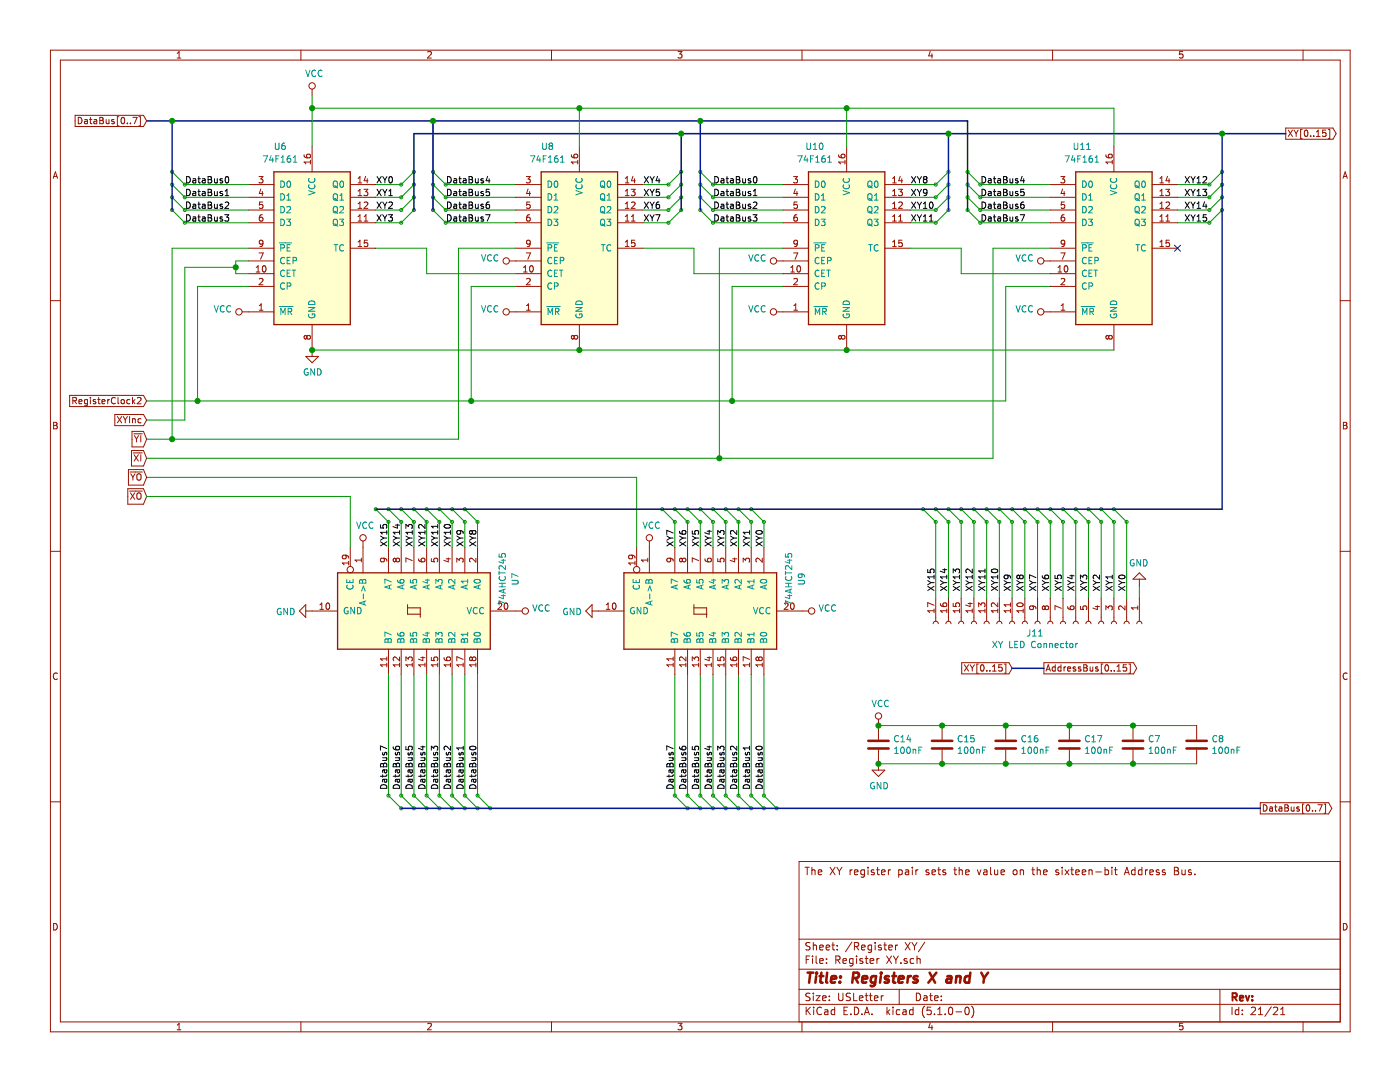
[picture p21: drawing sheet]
<svg xmlns="http://www.w3.org/2000/svg" width="279mm" height="216mm" viewBox="0 0 279 216" stroke-linecap="round" stroke-linejoin="round" font-family="sans-serif">
<g fill="none" stroke="#981200" stroke-width=".2">
<path d="M10.1 10h259.3v195.9h-259.3zM12 12h255.5v191.9h-255.5zM35.4 11.6h.7M35.4 10.6l.3-.3v1.3M60.1 10v2M62.3 17.8v1.2M85.3 10.4l.6-.1 .2 .3-.8 1h.8M110.1 10v2M135.3 10.3h.8l-.4 .5 .3 .1v.6l-.1 .1-.6-.1M160.1 10v2M185.7 10.2l-.4 1h.9M186 10.7v.9"/>
<path d="M210.1 10v2M236 10.3h-.6v.6l.2-.1h.4v.7l-.1 .1-.5-.1M260.1 10v2M10.6 35.6l.5-1.3 .4 1.3M10.7 35.2h.7M15 23h13.6l.7 1.1-.7 1.1h-13.6zM15.6 23.4a.64 .64 0 0 1 .8 .7 .64 .64 0 0 1-.8 .6zM16.9 23.9h.5l.1 .8M17.5 24.2h-.5l-.2 .2 .1 .2h.6M17.9 23.9h.4M18 23.4v1.1l.3 .2M18.8 23.9h.5v.8"/>
<path d="M19.3 24.2h-.4l-.2 .2 .1 .2h.5M19.9 23.4l.6 .1 .1 .3-.2 .2 .3 .3-.2 .3-.6 .1zM19.9 24h.5M21.2 23.9l.1 .7h.4M21.7 23.9v.8M22.8 23.9h-.3l-.2 .1v.2l.5 .1v.3h-.5M23.7 23.3h-.3v1.8h.3M24.3 23.5l.2-.1a.69 .69 0 0 1 .4 .7 .69 .69 0 0 1-.4 .6l-.3-.5zM25.4 24.6v.1M26 24.6v.1M26.5 23.4h.9l-.6 1.3M27.7 23.3h.3v1.8h-.3"/>
<path d="M49.6 39.4h5.1M49.6 36.8h5.1M51.7 35.2h.8l-.4 .5 .3 .1 .1 .5-.3 .2-.5-.1M52.1 37.7l-.4 .9h.8M52.4 38.2v.8M60.7 30.9l.1 .4 .4 .2 .6-.1 .1-.5-.2-.1-.5 .1v.3l.2 .3M62 32v.7M62 32.3h-1.3l.3 .4M62.3 29.2v5.1M69.9 39.4h5.1M69.9 36.8h5.1M71.5 35.6l.3-.4v1.3"/>
<path d="M71.5 38.1l.3-.3v1.2M71.5 39h.7M71.5 36.5h.7M72.6 37.8h.8l-.4 .5 .3 .1 .1 .4-.2 .2-.6-.1M73 35.2l-.3 .9h.8M73.3 35.7v.8M102.9 39.4h5.1M102.9 36.8h5.1M105 35.2h.8l-.4 .5 .3 .1 .1 .5-.2 .2-.6-.1M105.4 37.7l-.3 .9h.8M105.7 38.2v.8M114 30.9l.2 .4 .4 .2 .6-.1v-.5l-.1-.1-.5 .1-.1 .3 .3 .3"/>
<path d="M115.3 32.3h-1.3l.4 .4M115.3 32v.7M115.6 29.2v5.1M123.2 39.4h5.1M123.2 36.8h5.1M124.8 39h.7M124.8 36.5h.7M124.8 35.6l.4-.4v1.3M124.8 38.1l.4-.3v1.2M126 37.8h.8l-.5 .5 .4 .1 .1 .4-.3 .2-.5-.1M126.3 35.2l-.3 .9h.8M126.6 35.7v.8"/>
<path d="M156.3 39.4h5M156.3 36.8h5M158.4 35.2h.8l-.5 .5 .4 .1 .1 .5-.3 .2-.5-.1M158.7 37.7l-.3 .9h.8M159 38.2v.8M167.4 30.9l.1 .4 .4 .2 .6-.1 .1-.5-.2-.1-.5 .1-.1 .3 .3 .3M168.6 32.3h-1.2l.3 .4M168.6 32v.7M169 29.2v5.1M176.6 39.4h5.1M176.6 36.8h5.1M178.1 39h.8"/>
<path d="M178.1 36.5h.8M178.1 35.6l.4-.4v1.3M178.1 38.1l.4-.3v1.2M179.3 37.8h.8l-.4 .5 .3 .1 .1 .4-.3 .2-.5-.1M179.7 35.2l-.3 .9h.7M180 35.7v.8M209.6 39.4h5.1M209.6 36.8h5.1M211.7 35.2h.8l-.4 .5 .3 .1 .1 .5-.3 .2-.5-.1M212.1 37.7l-.3 .9h.8M212.4 38.2v.8M220.7 30.9l.1 .4 .5 .2 .5-.1 .1-.5-.2-.1-.4 .1-.1 .3 .2 .3"/>
<path d="M222 32.3h-1.3l.4 .4M222 32v.7M222.3 29.2v5.1M229.9 39.4h5.1M229.9 36.8h5.1M231.5 39h.7M231.5 36.5h.7M231.5 35.6l.4-.4v1.3M231.5 38.1l.4-.3v1.2M232.6 37.8h.8l-.4 .5 .4 .1v.4l-.2 .2-.6-.1M233 35.2l-.3 .9h.8M233.3 35.7v.8"/>
<path d="M256.6 25.6h9.4l.7 1.1-.7 1.1h-9.4zM257.1 26l.8 1.2M257.9 26l-.8 1.2M258.2 26l.5 .6M258.7 26.6v.6M259.1 26l-.4 .6M259.9 25.8h-.3v1.9h.3M260.4 26.1l.2-.1a.69 .69 0 0 1 .4 .6 .69 .69 0 0 1-.4 .6l-.3-.5zM261.6 27.1v.1M262.2 27.1v.1M262.7 27.2h.8M262.7 26.3l.4-.3v1.2"/>
<path d="M264.6 26h-.6l-.1 .6 .2-.2 .4 .1 .1 .6-.2 .1-.5-.1M265.1 25.8h.3v1.9h-.3M268 35.6l.5-1.3 .4 1.3M268.1 35.2h.7M10.1 60h1.9M49.6 54.6h5.1M49.6 44.4h5.1M49.6 41.9h5.1M49.6 49.5h5.1M49.6 57.1h5.1M49.6 52.1h5.1M51.1 54.3h.8"/>
<path d="M51.1 53.4l.4-.4v1.3M51.7 50.5h.8l-.5 1.2M51.7 55.7l.5-.2 .3 .4-.8 .9h.8M52.4 42.8h-.3a.79 .79 0 0 0-.1 1.3h.4l.1-.5-.3-.3h-.2l-.3 .3M52.4 40.3h-.6l-.1 .6 .5-.1 .3 .2v.4l-.3 .2-.5-.1M52.5 53.1l.2-.1a.67 .67 0 0 1 .4 .6 .67 .67 0 0 1-.4 .7l-.3-.5zM52.5 48.5l-.3 .2h-.3l-.2-.2 .1-.4 .4-.2 .3 .3-.2 .9-.4 .1M69.9 44.4h5.1M69.9 41.9h5.1M69.9 49.5h5.1M71.5 44.1h.7M71.5 40.7l.3-.4v1.3"/>
<path d="M71.5 43.2l.3-.4v1.3M71.5 48.3l.3-.4v1.3M71.5 41.6h.7M71.5 49.2h.7M72.7 44.1h.7M72.7 43.2l.3-.4v1.3M72.7 40.4l.5-.1 .2 .4-.8 .9h.8M73.3 47.9h-.6v.6l.5-.1 .2 .3v.3l-.2 .2-.5-.1M101.7 52.1h6.3M102.9 54.6h5.1M102.9 44.4h5.1M102.9 41.9h5.1"/>
<path d="M102.9 49.5h5.1M102.9 57.1h5.1M104.5 54.3h.7M104.5 53.4l.4-.4v1.3M105 50.5h.9l-.6 1.2M105.1 55.7l.5-.2 .2 .4-.8 .9h.8M105.7 42.8h-.2a.79 .79 0 0 0-.2 1.3h.4l.1-.5-.2-.3h-.3l-.2 .3M105.7 40.3h-.5l-.1 .6 .5-.1 .2 .2v.4l-.2 .2-.5-.1M105.8 53.1l.2-.1a.67 .67 0 0 1 .4 .6 .67 .67 0 0 1-.4 .7l-.3-.5zM105.8 48.5l-.2 .2h-.4l-.1-.2 .1-.4 .4-.2 .2 .3-.2 .9-.4 .1M123.2 44.4h5.1M123.2 41.9h5.1"/>
<path d="M123.2 49.5h5.1M124.8 44.1h.7M124.8 41.6h.7M124.8 49.2h.7M124.8 40.7l.4-.4v1.3M124.8 43.2l.4-.4v1.3M124.8 48.3l.4-.4v1.3M126 44.1h.8M126 40.4l.5-.1 .3 .4-.8 .9h.8M126 43.2l.4-.4v1.3M126.7 47.9h-.6l-.1 .6 .5-.1 .3 .3v.3l-.3 .2-.5-.1M155 52.1h6.3"/>
<path d="M156.3 54.6h5M156.3 44.4h5M156.3 41.9h5M156.3 49.5h5M156.3 57.1h5M157.8 54.3h.8M157.8 53.4l.4-.4v1.3M158.4 50.5h.8l-.5 1.2M158.4 55.7l.5-.2 .3 .4-.8 .9h.8M159 42.8h-.2a.79 .79 0 0 0-.1 1.3h.3l.2-.5-.3-.3h-.2l-.3 .3M159.1 40.3h-.6l-.1 .6 .5-.1 .3 .2v.4l-.3 .2-.5-.1M159.2 53.1l.1-.1a.67 .67 0 0 1 .5 .6 .67 .67 0 0 1-.5 .7l-.3-.5z"/>
<path d="M159.2 48.5l-.3 .2h-.3l-.2-.2 .1-.4 .4-.2 .3 .3-.2 .9-.4 .1M176.6 44.4h5.1M176.6 41.9h5.1M176.6 49.5h5.1M178.1 44.1h.8M178.1 41.6h.8M178.1 49.2h.8M178.1 40.7l.4-.4v1.3M178.1 43.2l.4-.4v1.3M178.1 48.3l.4-.4v1.3M179.4 44.1h.7M179.4 40.4l.4-.1 .3 .4-.8 .9h.8"/>
<path d="M179.4 43.2l.3-.4v1.3M180 47.9h-.6v.6l.4-.1 .3 .3v.3l-.3 .2-.4-.1M208.3 52.1h6.4M209.6 54.6h5.1M209.6 44.4h5.1M209.6 41.9h5.1M209.6 49.5h5.1M209.6 57.1h5.1M211.2 54.3h.7M211.2 53.4l.3-.4v1.3M211.7 50.5h.9l-.6 1.2M211.8 55.7l.4-.2 .3 .4-.8 .9h.8"/>
<path d="M212.4 42.8h-.3a.79 .79 0 0 0-.1 1.3h.4l.1-.5-.3-.3h-.2l-.2 .3M212.4 40.3h-.6v.6l.4-.1 .3 .2v.4l-.3 .2-.4-.1M212.5 53.1l.2-.1a.67 .67 0 0 1 .4 .6 .67 .67 0 0 1-.4 .7l-.3-.5zM212.5 48.5l-.3 .2h-.3l-.1-.2v-.4l.4-.2 .3 .3-.2 .9-.4 .1M229.9 44.4h5.1M229.9 41.9h5.1M229.9 49.5h5.1M231.5 44.1h.7M231.5 41.6h.7M231.5 49.2h.7M231.5 40.7l.4-.4v1.3M231.5 43.2l.4-.4v1.3"/>
<path d="M231.5 48.3l.4-.4v1.3M232.7 44.1h.7M232.7 40.4l.5-.1 .2 .4-.8 .9h.8M232.7 43.2l.4-.4v1.3M233.4 47.9h-.7v.6l.5-.1 .2 .3v.3l-.2 .2-.5-.1M267.5 60h1.9M13.9 78.9h14.7l.7 1.1-.7 1.1h-14.7zM14.5 80l.6-.1 .2-.2-.1-.3-.7-.1v1.3M14.8 80l.5 .6M17.5 79.8l-.4-.1-.3 .3 .1 .5h.6M17.5 79.7v1l-.3 .3-.3-.1M18 79.3v.1"/>
<path d="M18 79.7v.9M19.1 79.8l-.3-.1-.2 .2v.2l.5 .1v.3h-.5M19.5 79.7h.5M19.7 79.3v1.1l.3 .2M21.5 79.7v.9M21.8 79.7l-.3 .3M23 79.4a.56 .56 0 0 0-.7 .1 .56 .56 0 0 0 0 .8l.3 .3 .4-.2M23.6 79.3v1.1l.1 .2M24.3 79.8l.5 .1v.4l-.1 .2-.5-.1v-.4zM25.9 79.8l-.3-.1-.3 .3 .1 .5h.5M26.4 79.3v1.3M26.9 79.7l-.5 .5"/>
<path d="M27.4 79.4l.5-.1 .2 .4-.7 .9h.7M48.3 62.2h6.4M51.7 61.9h.8M51.7 61l.4-.4v1.3M61 71.1h2.6l-1.3 1.3zM61.2 67.2l.3-.3h.2l.3 .3-.1 .3-.2 .2h-.2l-.3-.3M61.2 67.2l-.2-.3-.3 .3v.2l.2 .3 .3-.3M61.2 67.2v.2M62.3 64.8v6.3M101.7 62.2h6.3M105.1 61.9h.7M105.1 61l.4-.4v1.3"/>
<path d="M114.6 67.2l-.3-.3-.3 .3v.2l.3 .3 .3-.3M114.6 67.2l.2-.3h.3l.2 .3-.1 .3-.1 .2h-.3l-.2-.3M114.6 67.2v.2M115.6 64.8v5M155 62.2h6.3M158.4 61.9h.8M158.4 61l.4-.4v1.3M167.9 67.2l-.2-.3-.3 .3v.2l.2 .3 .3-.3M167.9 67.2l.3-.3h.2l.2 .3v.3l-.2 .2h-.2l-.3-.3M167.9 67.2v.2M169 64.8v5M208.3 62.2h6.4"/>
<path d="M211.8 61.9h.7M211.8 61l.3-.4v1.3M221.3 67.2l-.3-.3-.3 .3v.2l.3 .3 .3-.3M221.3 67.2l.2-.3h.2l.3 .3-.1 .3-.2 .2h-.2l-.2-.3M221.3 67.2v.2M222.3 64.8v5M10.7 84.3h.4l.3 .2-.3 .4 .3 .2-.2 .5h-.5zM10.7 84.9h.4M15.8 80.1l.6-.1-.1-.2-.4-.1-.1 .2v.6h.5M20.4 80.1l.6-.1-.1-.2-.4-.1-.1 .2v.6h.5M22.9 82.7h5.7l.7 1.1-.7 1.1h-5.7zM23.4 83.1l.9 1.3"/>
<path d="M24.3 83.1l-.9 1.3M24.6 83.1l.4 .7M25 83.8v.6M25.4 83.1l-.4 .7M25.5 97.5h3.1l.7 1.6-.7 1.5h-3.1zM25.6 93.7h3l.7 1.5-.7 1.6h-3zM25.9 83.1v1.3M25.9 98h2.5M26 94.2h2.4M26 98.3l.9 1.3M26.1 94.5l.4 .7M26.2 89.9h2.4l.7 1.5-.7 1.6h-2.4z"/>
<path d="M26.3 86.1h2.3l.7 1.5-.7 1.6h-2.3zM26.4 83.5v.9M26.4 83.7l.5-.1 .1 .8M26.5 95.2v.6M26.6 80.1l.3 .5M26.6 90.4h1.8M26.7 86.6h1.7M26.8 90.7l.8 1.3M26.8 86.9l.4 .7M26.9 98.3l-.9 1.3M26.9 94.5l-.4 .7M27.2 87.6v.6"/>
<path d="M27.4 94.7l.2-.2a.44 .44 0 0 1 .5 .5v.6l-.5 .2-.2-.2zM27.4 98.5l.2-.2a.44 .44 0 0 1 .5 .5v.6l-.5 .2-.2-.2zM27.6 90.7l-.8 1.3M27.7 86.9l-.5 .7M28.1 86.9v1.3M28.1 90.7v1.3M28.1 83.6l-.3-.1-.3 .3 .2 .5h.4M268.1 84.3h.4l.3 .2-.3 .4 .3 .2-.2 .5h-.5zM268.1 84.9h.4M10.1 110h1.9M68.9 110.8l.2 .2-.1 .4-.1 .1-.5-.1-.1-.4 .1-.2a.84 .84 0 0 1 1.2 .4v.2M69.6 112.3h-1.3l.4 .4"/>
<path d="M69.6 112v.7M69.9 109.2v3.8M72.1 111.4v.7M72.1 111.8h-1.3l.4 .3M72.4 107.9v6.4M76.5 111.4l.2 .2v.4l-.2 .1-.4-.1-.2-.4 .3-.2 .9 .2 .1 .4M77.5 109.2v5.1M79 111.6l.3-.2h.2l.2 .2v.4l-.2 .1h-.2l-.3-.2M79 111.6l-.2-.2-.3 .2v.3l.2 .2 .3-.2M79 111.6v.3M80.1 109.2v5.1M82.3 111.9l-1.3-.6v.9"/>
<path d="M82.6 109.2v5.1M83.5 111.5l.2 .4 .4 .2 .7-.1v-.5l-.2-.1-.5 .1-.1 .4 .3 .2M85.1 109.2v5.1M86.1 111.5v.5l.6 .1-.1-.5 .2-.2h.3l.3 .2-.2 .5M87.7 109.2v5.1M89.1 111.5h.8M89.5 111.3v.8l-.9-.3M90.2 109.2v5.1M91.2 112.2v-.8l.4 .4 .2-.3 .4-.1 .2 .2-.1 .6M92.8 109.2v5.1M95 111.4v.8l-.9-.8-.4 .2 .1 .5M95.3 109.2v5.1"/>
<path d="M126 110.8l.2 .2v.4l-.2 .1-.5-.1v-.4l.1-.2a.84 .84 0 0 1 1.1 .4v.2M126.7 112v.7M126.7 112.3h-1.2l.3 .4M127.1 109.2v3.8M129.3 111.8h-1.3l.4 .3M129.3 111.4v.7M129.6 107.9v6.4M133.6 111.4l.3 .2-.1 .4-.2 .1-.4-.1-.1-.4 .2-.2 .9 .2 .1 .4M134.7 109.2v5.1M136.2 111.6l.2-.2h.3l.2 .2-.1 .4-.1 .1h-.3l-.2-.2M136.2 111.6l-.3-.2-.3 .2v.3l.3 .2 .3-.2M136.2 111.6v.3"/>
<path d="M137.2 109.2v5.1M139.4 111.9l-1.2-.6v.9M139.8 109.2v5.1M140.7 111.5l.1 .4 .5 .2 .6-.1v-.5l-.2-.1-.4 .1-.1 .4 .2 .2M142.3 109.2v5.1M143.2 111.5v.5l.6 .1-.1-.5 .3-.2h.3l.2 .2-.1 .5M144.8 109.2v5.1M146.2 111.5h.8M146.6 111.3v.8l-.9-.3M147.4 109.2v5.1M148.3 112.2v-.8l.5 .4 .1-.3 .5-.1 .2 .2-.1 .6M149.9 109.2v5.1"/>
<path d="M152.1 111.4v.8l-.9-.8-.3 .2 .1 .5M152.5 109.2v5.1M186.7 119.4v4.6M189.3 119.4v4.6M191.8 119.4v4.6M194.4 119.4v4.6M196.9 119.4v4.6M199.4 119.4v4.6M202 119.4v4.6M204.5 119.4v4.6M207.1 119.4v4.6M209.6 119.4v4.6"/>
<path d="M212.1 119.4v4.6M214.7 119.4v4.6M217.2 119.4v4.6M219.8 119.4v4.6M222.3 119.4v4.6M224.8 119.4v4.6M227.4 115.6v1.2M227.4 119.4v4.6M227.4 114.3l1.3 1.3h-2.6zM267.5 110h1.9M11.4 134.4a.62 .62 0 0 0-.8 .4 .62 .62 0 0 0 .6 .8l.2-.1M59.7 121.9l1.3-1.3v2.6z"/>
<path d="M61 121.9h6.4M63.8 121.6h.8M63.8 120.7l.4-.4v1.3M65.2 120.4l.2-.1a.67 .67 0 0 1 .4 .7 .67 .67 0 0 1-.4 .6l-.3-.5zM77.2 131.1v.7M77.2 132.3v.7M77.2 132.7h-1.3l.4 .3M77.2 131.5h-1.3l.4 .3M77.5 129.5v5.1M79.7 132.7h-1.2l.3 .3M79.7 131.1v.8l-.9-.8-.3 .2 .1 .5M79.7 132.3v.7"/>
<path d="M80.1 129.5v5.1M81 131.9v-.8l.5 .4 .1-.3 .4-.1 .3 .2-.2 .6M81.3 121.3h2.6v1.9M81.3 120.6v2h2.6M82.3 132.7h-1.3l.4 .3M82.3 132.3v.7M82.6 129.5v5.1M84 131.2h.8M84.4 131v.8l-.9-.3M84.8 132.7h-1.3l.4 .3M84.8 132.3v.7M85.1 129.5v5.1"/>
<path d="M86.1 131.2v.6h.6l-.1-.5 .2-.2h.3l.3 .2-.2 .5M87.4 132.7h-1.3l.3 .3M87.4 132.3v.7M87.7 129.5v5.1M88.6 131.2l.2 .4 .4 .2h.6v-.6l-.1-.1-.5 .1-.1 .4 .3 .2M89.9 132.7h-1.3l.4 .3M89.9 132.3v.7M90.2 129.5v5.1M92.4 132.7h-1.2l.3 .3M92.4 132.3v.7M92.4 131.6l-1.2-.6v.9M92.8 129.5v5.1"/>
<path d="M94.3 131.3l-.3-.2-.3 .2 .1 .5h.3l.2-.2M94.3 131.3l.2-.2h.2l.3 .2-.1 .4-.2 .1h-.3l-.1-.2M94.3 131.3v.3M95 132.7h-1.3l.4 .3M95 132.3v.7M95.3 129.5v5.1M97.8 121.9h6.4M99.4 120.4l.5-.1 .2 .4-.8 .9h.8M100.7 120.4l.2-.1a.67 .67 0 0 1 .5 .7 .67 .67 0 0 1-.5 .6l-.3-.5zM118.2 121.9h6.3M118.2 120.6v2.6l-1.3-1.3zM121 121.6h.7"/>
<path d="M121 120.7l.4-.4v1.3M122.3 120.4l.2-.1a.67 .67 0 0 1 .5 .7 .67 .67 0 0 1-.5 .6l-.3-.5zM134.3 132.7h-1.2l.3 .3M134.3 131.5h-1.2l.3 .3M134.3 131.1v.7M134.3 132.3v.7M134.7 129.5v5.1M136.9 132.7h-1.3l.4 .3M136.9 131.1v.8l-.9-.8-.4 .2 .1 .5M136.9 132.3v.7M137.2 129.5v5.1M138.2 131.9v-.8l.4 .4 .2-.3 .4-.1 .2 .2-.1 .6"/>
<path d="M138.5 121.3h2.5v1.9M138.5 120.6v2h2.5M139.4 132.7h-1.2l.3 .3M139.4 132.3v.7M139.8 129.5v5.1M141.1 131.2h.9M141.5 131v.8l-.9-.3M142 132.7h-1.3l.4 .3M142 132.3v.7M142.3 129.5v5.1M143.2 131.2v.6h.6l-.1-.5 .3-.2h.3l.2 .2-.1 .5M144.5 132.7h-1.3l.4 .3"/>
<path d="M144.5 132.3v.7M144.8 129.5v5.1M145.8 131.2l.1 .4 .4 .2h.6l.1-.6-.2-.1-.5 .1v.4l.2 .2M147 132.7h-1.2l.3 .3M147 132.3v.7M147.4 129.5v5.1M149.6 132.7h-1.3l.4 .3M149.6 132.3v.7M149.6 131.6l-1.3-.6v.9M149.9 129.5v5.1M151.4 131.3l-.2-.2-.3 .2 .1 .5h.3l.1-.2M151.4 131.3l.2-.2h.3l.2 .2v.4l-.2 .1h-.4l-.1-.2"/>
<path d="M151.4 131.3v.3M152.1 132.7h-1.2l.3 .3M152.1 132.3v.7M152.5 129.5v5.1M155 121.9h6.3M156.5 120.4l.5-.1 .3 .4-.8 .9h.8M157.9 120.4l.2-.1a.67 .67 0 0 1 .4 .7 .67 .67 0 0 1-.4 .6l-.3-.5zM186.2 124.5a.51 .51 0 0 1 .5-.5 .51 .51 0 0 1 .6 .5M186.4 121.9h-1.3l.4 .4M186.4 121.5v.8M186.4 120.8l-1.3-.6v.9M187.7 120.4l.1 .5 .4 .1h.6l.1-.6-.2-.1-.5 .1v.4l.2 .2"/>
<path d="M188.8 124.5a.51 .51 0 0 1 .5-.5 .51 .51 0 0 1 .5 .5M189 121.9h-1.3l.3 .4M189 121.5v.8M190.2 120.4v.6h.6l-.1-.5 .3-.2h.3l.2 .2-.1 .5M191.3 124.5a.51 .51 0 0 1 .5-.5 .51 .51 0 0 1 .5 .5M191.5 121.9h-1.3l.4 .4M191.5 121.5v.8M191.9 132.2h9.5l.6 1.1-.6 1.2h-9.5zM192.5 132.6l.8 1.3M193.2 120.4h.8M193.3 132.6l-.8 1.3M193.6 120.2v.8l-.9-.3"/>
<path d="M193.6 132.6l.4 .7M193.9 124.5a.51 .51 0 0 1 .5-.5 .51 .51 0 0 1 .5 .5M194 121.9h-1.2l.3 .4M194 121.5v.8M194 133.3v.6M194.5 132.6l-.5 .7M195.3 132.5h-.3v1.8h.3M195.3 121.1v-.8l.5 .4 .1-.3 .4-.1 .3 .2-.2 .6M195.8 132.7l.2-.1a.67 .67 0 0 1 .4 .7 .67 .67 0 0 1-.4 .6 .83 .83 0 0 1-.2-1.2zM196.4 124.5a.51 .51 0 0 1 .5-.5 .51 .51 0 0 1 .5 .5M196.6 121.9h-1.3l.4 .4M196.6 121.5v.8"/>
<path d="M196.9 133.8v.1M197.5 133.8v.1M198.1 133.9h.7M198.1 133l.4-.4v1.3M198.9 124.5a.51 .51 0 0 1 .5-.5 .51 .51 0 0 1 .6 .5M199.1 121.9h-1.3l.4 .4M199.1 120.3v.8l-.9-.8-.4 .2 .2 .5M199.1 121.5v.8M200 132.6h-.7v.6l.5-.1 .2 .3v.3l-.2 .2-.5-.1M200.4 132.5h.3v1.8h-.3M201.5 124.5a.51 .51 0 0 1 .5-.5 .51 .51 0 0 1 .5 .5M201.7 121.9h-1.3l.3 .4"/>
<path d="M201.7 120.3v.7M201.7 121.5v.8M201.7 120.7h-1.3l.3 .3M203.1 120.4a.61 .61 0 0 1 .7-.2 .61 .61 0 0 1 .3 .7 .76 .76 0 0 1-1.2-.3zM204 124.5a.51 .51 0 0 1 .5-.5 .51 .51 0 0 1 .5 .5M204.2 121.5v.8M204.2 121.9h-1.3l.4 .4M206 120.9l.3 .3-.1 .3-.2 .1h-.4l-.1-.4 .2-.3 .9 .2 .1 .4M206.6 124.5a.51 .51 0 0 1 .5-.5 .51 .51 0 0 1 .5 .5M208.3 132.2h17.9l.7 1.1-.7 1.2h-17.9zM208.6 121.2l-.3-.3-.3 .3v.2l.3 .2 .3-.2M208.6 121.2l.2-.3h.2l.3 .3-.1 .3-.2 .1h-.2l-.2-.2"/>
<path d="M208.6 121.2v.2M208.8 133.9l.4-1.3 .4 1.3M208.9 133.6h.6M209.1 124.5a.51 .51 0 0 1 .5-.5 .51 .51 0 0 1 .5 .5M210.6 133.1h-.4l-.2 .2 .1 .6h.5M210.6 132.6v1.3M211.6 124.5a.51 .51 0 0 1 .5-.5 .51 .51 0 0 1 .6 .5M211.7 132.6v1.3M211.7 133.1h-.3l-.3 .2 .2 .6h.4M211.8 121.4l-1.3-.5v.8M212.3 133.1v.8M212.7 133.1l-.4 .2"/>
<path d="M213.1 133.5l.6-.1-.1-.3h-.4l-.1 .1v.7h.5M213.1 121l.1 .5 .4 .1 .7-.1v-.5l-.2-.1-.5 .1v.4l.2 .2M214.2 124.5a.51 .51 0 0 1 .5-.5 .51 .51 0 0 1 .5 .5M214.6 133.1h-.3l-.1 .1v.2l.4 .2v.3h-.4M215.6 121v.6h.6l-.1-.4 .3-.3h.3l.2 .3-.1 .4M215.7 133.1h-.3l-.2 .1v.2l.5 .2v.3h-.5M216.3 132.6h.4l.2 .3-.2 .3 .3 .3-.2 .4h-.5zM216.3 133.2h.4M216.7 124.5a.51 .51 0 0 1 .5-.5 .51 .51 0 0 1 .5 .5M217.6 133.1v.8l.5-.1M218.1 133.1v.8M218.6 121h.8"/>
<path d="M219 120.9v.7l-.9-.3M219.1 133.1h-.3l-.2 .1 .1 .2 .4 .2v.3h-.5M219.3 124.5a.51 .51 0 0 1 .5-.5 .51 .51 0 0 1 .5 .5M220.1 132.5h-.3v1.8h.3M220.6 132.8l.2-.2a.67 .67 0 0 1 .5 .7 .67 .67 0 0 1-.5 .6l-.3-.5zM220.7 121.7v-.8l.5 .4 .1-.3 .4-.1 .3 .3-.2 .5M221.8 133.8v.1M221.8 124.5a.51 .51 0 0 1 .5-.5 .51 .51 0 0 1 .5 .5M222.4 133.8v.1M222.9 133.9h.8M222.9 133l.4-.4v1.3M224.3 124.5a.51 .51 0 0 1 .5-.5 .51 .51 0 0 1 .6 .5"/>
<path d="M224.5 120.9v.8l-.9-.8-.4 .3 .2 .4M224.8 132.6h-.6l-.1 .6 .5-.1 .3 .3v.3l-.3 .2-.5-.1M225.3 132.5h.3v1.8h-.3M226.9 124.5a.51 .51 0 0 1 .5-.5 .51 .51 0 0 1 .5 .5M227.1 121.3h-1.3l.3 .3M227.1 120.9v.7M268.8 134.4a.62 .62 0 0 0-.8 .4 .62 .62 0 0 0 .6 .8l.2-.1M10.1 160h1.9M174 153.7h2.6l-1.3 1.2zM175.3 143.5v4.1M175.3 149.6v4.1M188 144.8v2.8"/>
<path d="M188 149.6v2.8M200.7 144.8v2.8M200.7 149.6v2.8M213.4 144.8v2.8M213.4 149.6v2.8M226.1 144.8v2.8M226.1 149.6v2.8M238.8 144.8v2.8M238.8 149.6v2.8M267.5 160h1.9M160.7 173.1h.8M161.1 173.1v1.4"/>
<path d="M162 173.7l.1-.1a.37 .37 0 0 1 .6 .2v.7M162 173.1v1.4M163.3 174.1l.7-.2-.1-.3h-.4l-.2 .2 .1 .7h.5M165.7 173.1l1 1.4M166.7 173.1l-1 1.4M167 173.1l.5 .7M167.5 173.8v.7M168 173.1l-.5 .7M169.7 173.6v.9M170.1 173.6l-.4 .2M170.5 174.1l.7-.2v-.3h-.5l-.2 .2 .1 .7h.6M172.5 173.6h-.4l-.3 .2 .1 .6 .2 .1h.4"/>
<path d="M172.5 173.6v1.2l-.3 .3-.3-.1M173.2 173.1v.1M173.2 173.6v.9M174.4 173.6h-.3l-.2 .2v.2l.5 .1v.4h-.5M174.9 173.6h.6M175.1 173.1v1.2l.4 .2M175.9 174.1l.7-.2v-.3h-.4l-.3 .2 .1 .7h.6M177.3 173.6v.9M177.7 173.6h-.3l-.1 .2M179.4 173.6h.4l.3 .2-.1 .6-.2 .1h-.4M179.4 173.6v1.5M180.7 173.6h.6l.1 .9"/>
<path d="M181.4 173.9l-.5 .1-.2 .2 .2 .3h.5M182.1 173.1v.1M182.1 173.6v.9M182.8 173.6v.9M183.2 173.6l-.4 .2M185.3 173.6h-.3l-.2 .2 .1 .2 .4 .1v.4h-.5M186 174.1l.7-.2-.1-.3h-.4l-.2 .2 .1 .7h.5M187.1 173.6h.6M187.4 173.1v1.2l.3 .2M188.7 173.6h-.4l-.2 .2 .1 .2 .5 .1v.4h-.6M190.4 173.6h.5M190.6 173.1v1.2l.3 .2"/>
<path d="M191.4 173.7l.2-.1h.4l.1 .9M191.4 173.1v1.4M192.7 174.1l.7-.2v-.3h-.5l-.2 .2 .1 .7h.6M195.1 173.6l.3 .9 .4-.9M196.3 173.6h.6l.1 .9M197 173.9l-.5 .1-.2 .2 .2 .3h.5M197.7 173.1v1.2l.2 .2M198.5 173.6v.7a.37 .37 0 0 0 .6 .1M199.1 173.6v.9M199.8 174.1l.7-.2-.1-.3h-.4l-.2 .2 .1 .7h.5M202.3 173.7l.2-.1 .4 .1 .1 .6-.1 .2h-.4l-.2-.1zM203.6 173.7l.1-.1a.37 .37 0 0 1 .6 .2v.7"/>
<path d="M203.6 173.6v.9M205.9 173.6h.6M206.1 173.1v1.2l.4 .2M207 173.7v-.1a.37 .37 0 0 1 .6 .2v.7M207 173.1v1.4M208.3 174.1l.7-.2-.1-.3h-.4l-.2 .2v.7h.6M211.3 173.6h-.4l-.2 .2v.2l.6 .1v.4h-.6M212 173.1v.1M212 173.6v.9M212.6 173.6l.7 .9M213.3 173.6l-.7 .9M213.7 173.6h.6"/>
<path d="M213.9 173.1v1.2l.4 .2M214.7 174.1l.7-.2-.1-.3h-.4l-.2 .2 .1 .7h.5M216 174.1l.7-.2-.1-.3h-.4l-.2 .2v.7h.6M217.3 173.7l.2-.1h.4l.1 .9M217.3 173.6v.9M218.7 174h1.1M220.5 173.6h.5l.2 .2v.6l-.2 .1h-.5M220.5 173.1v1.4M221.9 173.1v.1M221.9 173.6v.9M222.4 173.6h.6M222.6 173.1v1.2l.4 .2"/>
<path d="M224.4 174.5l.5-1.4 .5 1.4M224.5 174.1h.8M226.5 173.6h-.4l-.3 .2 .1 .6 .2 .1h.4M226.5 173.1v1.4M227.9 173.6h-.4l-.3 .2v.6l.3 .1h.4M227.9 173.1v1.4M228.6 173.6v.9M229 173.6h-.3l-.1 .2M229.5 174.1l.7-.2-.1-.3h-.4l-.2 .2v.7h.6M231.3 173.6a.37 .37 0 0 0-.6 .2l.1 .2 .5 .1 .1 .2-.2 .2h-.5M232.5 173.6h-.3l-.2 .2v.2l.5 .1v.4h-.5M234.4 173.1h.5l.3 .2-.1 .3-.2 .2 .3 .1v.4l-.2 .2h-.6z"/>
<path d="M234.4 173.8h.5M235.9 173.6v.7a.39 .39 0 0 0 .6 .1M236.5 173.6v.9M237.7 173.6h-.3l-.2 .2v.2l.5 .1v.4h-.5M238.5 174.4v.1M251.5 160.2h13.7l.6 1.1-.6 1.1h-13.7zM252.1 160.6a.64 .64 0 0 1 .8 .6 .64 .64 0 0 1-.8 .6zM253.4 161.1h.5l.1 .7M254 161.3l-.5 .1-.2 .1 .1 .3h.6M254.4 161h.5M254.6 160.6v1.1l.3 .1M255.3 161.1h.5v.7"/>
<path d="M255.8 161.3l-.4 .1-.2 .1 .1 .3h.5M256.4 160.6h.5l.2 .2-.2 .4 .3 .2-.3 .4h-.5zM256.4 161.2h.5M257.7 161l.1 .8 .4-.1M258.2 161v.8M259.3 161.1l-.3-.1-.2 .2 .1 .2 .4 .1v.3h-.5M260.2 160.5h-.3v1.8h.3M260.8 160.7l.2-.1a.67 .67 0 0 1 .4 .6 .67 .67 0 0 1-.4 .6l-.3-.4zM261.9 161.7v.1M262.5 161.7v.1M263 160.6h.9l-.6 1.2M264.2 160.5h.3v1.8h-.3"/>
<path d="M267.5 171.9h-108v32M10.7 184.3a.65 .65 0 0 1 .7 .6 .65 .65 0 0 1-.7 .7zM159.5 197.4h108M159.5 193.4h108M159.5 187.4h108M160.9 191.5h.5M161.6 190.8h-.7v1.5M161.7 198.2h-.6l-.3 .3 .1 .3 .7 .3v.4l-.2 .2-.6-.1M161.7 188.1h-.6l-.3 .2 .1 .4 .7 .3v.4l-.2 .2-.6-.1M162.2 190.8v.1M162.2 191.3v1M162.3 188.1v1.5"/>
<path d="M162.3 198.2v.1M162.3 198.7v1M162.3 188.7l.2-.1h.4v1M162.9 198.7h.8l-.8 1h.8M162.9 190.8v1.2l.2 .3M163.6 189.1l.7-.2-.1-.3h-.4l-.2 .2 .1 .7h.5M163.6 191.8l.7-.2-.1-.3h-.4l-.2 .2 .1 .7h.5M164.2 199.2l.7-.2-.1-.2-.4-.1-.2 .2v.7h.6M164.9 189.1l.7-.2-.1-.3h-.4l-.2 .2 .1 .7h.5M165 192.1v.2M165 191.3v.2M165.5 198.8v.1"/>
<path d="M165.5 199.5v.2M166 188.6h.6M166.2 188.1v1.3l.4 .2M166.8 191.5h.7l.1-.6-.2-.1h-.6v1.5M167.1 189.4v.2M167.1 188.6v.2M167.2 191.5l.4 .8M167.4 198.2v1.2l.2 .3h.4l.2-.3v-1.2M168.2 191.8l.7-.2v-.3h-.5l-.2 .2 .1 .7h.6M169.7 198.2h-.6l-.2 .3v.3l.8 .3v.4l-.3 .2-.5-.1M170 188l-1.3 1.9M170.2 191.3h-.4l-.3 .2 .1 .6 .2 .2 .4-.1"/>
<path d="M170.2 191.3v1.2l-.3 .3-.3-.1M170.4 198.2v1.5h.7M170.5 188.8h.7l.2-.2-.1-.4-.2-.1h-.6v1.5M170.9 188.8l.5 .8M170.9 190.8v.1M170.9 191.3v1M171.5 199.2l.7-.2-.1-.2-.4-.1-.2 .2 .1 .7h.5M171.9 189.1l.7-.2v-.3h-.5l-.2 .2 .1 .7h.6M172.1 191.3h-.3l-.2 .2 .1 .2 .4 .1v.4h-.5M172.6 198.7h.6M172.6 191.3h.6M172.9 198.2v1.3l.3 .2"/>
<path d="M172.9 190.8v1.2l.3 .3M173.5 198.7h.6M173.6 191.8l.8-.2-.1-.3h-.4l-.3 .2 .1 .7h.6M173.7 198.2v1.3l.4 .2M173.9 188.6h-.4l-.3 .2 .1 .6 .2 .2 .4-.1M173.9 188.6v1.2l-.3 .3-.3-.1M174.5 199.2l.7-.2-.1-.2-.4-.1-.2 .2 .1 .7h.5M174.7 188.1v.1M174.7 188.6v1M175 191.3v1M175.4 191.3h-.3l-.1 .2M175.9 198.7v1"/>
<path d="M175.9 188.6a.37 .37 0 0 0-.6 .2l.1 .2 .5 .1v.2l-.2 .3-.4-.1M176.3 198.7l-.4 .3M176.4 188.6h.5M176.6 188.1v1.3l.3 .2M176.9 190.8l1 1.5M177.4 189.1l.7-.2-.1-.3h-.4l-.2 .2v.7h.6M177.9 190.8l-1 1.5M178.3 190.8l.5 .7M178.7 188.6v1M178.8 191.5v.8M179.2 188.6l-.5 .2M179.3 190.8l-.5 .7"/>
<path d="M179.5 197.4v3M179.8 192.1v.2M180.7 188.1l.9 1.5M181 191.3a.37 .37 0 0 0-.6 .2l.1 .2 .5 .1 .1 .2-.2 .3-.5-.1M181.6 188.1l-.9 1.5M182 188.1l.5 .7M182.4 191.3h-.5l-.3 .2 .1 .6 .2 .2 .5-.1M182.5 188.8v.8M182.9 198.2a.75 .75 0 0 1 .8 .7 .75 .75 0 0 1-.8 .8zM183 191.4l.1-.1a.37 .37 0 0 1 .5 .2v.8M183 190.8v1.5M183 188.1l-.5 .7"/>
<path d="M184.4 198.8h.5l.1 .9M184.6 188l-1.3 1.9M185 199l-.5 .1-.2 .2 .2 .4 .5-.1M185.5 198.7h.6M185.7 198.2v1.3l.4 .2M186.5 199.2l.7-.2v-.2l-.5-.1-.2 .2 .1 .7h.6M187.9 199.5v.2M187.9 198.8v.1M243.5 197.4v6.5M268.1 184.3a.65 .65 0 0 1 .7 .6 .65 .65 0 0 1-.7 .7zM35.4 204.5l.3-.3v1.3M35.4 205.5h.7"/>
<path d="M60.1 203.9v2M85.3 204.3l.6-.1 .2 .3-.8 1h.8M110.1 203.9v2M135.3 204.2h.8l-.4 .5 .3 .1v.6l-.1 .1-.6-.1M159.5 200.4h108M160.1 203.9v2M160.9 201v1.5M161.1 201.6l.6 .9M161.7 201l-.8 .8M162.4 201v.1M162.4 201.5v1M163.9 201.1a.59 .59 0 0 0-.7 0 .59 .59 0 0 0-.2 .7 .56 .56 0 0 0 .3 .6 .56 .56 0 0 0 .6-.1"/>
<path d="M164.6 201.5h.6v1M165.2 201.8l-.5 .1-.2 .2 .2 .4 .5-.1M166.6 201.5h-.5l-.2 .3v.5l.2 .2 .5-.1M166.6 201v1.5M168.4 201.7h.5M169.1 201h-.7v1.5h.7M169.8 202.3v.2M170.5 201a.76 .76 0 0 1 .9 .7 .76 .76 0 0 1-.9 .8zM172 202.3v.2M172.5 202.5l.5-1.5 .5 1.5M172.6 202h.8M174 202.3v.2"/>
<path d="M177 201v1.5M177.1 201.9l.5 .6M177.6 201.5l-.6 .5M178.2 201v.1M178.2 201.5v1M179.6 201.5h-.4l-.3 .3v.5l.3 .2 .4-.1M180.2 201.5h.6l.1 1M180.9 201.8l-.5 .1-.3 .2 .3 .4 .5-.1M182.2 201.5h-.4l-.3 .3 .1 .5 .2 .2 .4-.1M182.2 201v1.5M184.5 200.8a1.71 1.71 0 0 0 0 2.2M185.7 204.1l-.4 1h.9"/>
<path d="M185.8 201h-.7l-.1 .7 .2-.2 .5 .1 .2 .2-.1 .5-.2 .2-.6-.2M186 204.6v.9M186.5 202.3v.2M187.1 202.5h.9M187.1 201.4l.5-.4v1.5M188.6 202.3v.2M189.4 201.1l.4-.1a.94 .94 0 0 1 0 1.5 .82 .82 0 0 1-.4-1.4zM190.8 201.9h1.1M192.8 201h.1a.8 .8 0 0 1 .5 .7 .8 .8 0 0 1-.5 .8 1 1 0 0 1-.1-1.5zM193.9 200.8a1.71 1.71 0 0 1 0 2.2M210.1 203.9v2M236 204.2h-.6v.6l.2-.1h.4v.7l-.1 .1-.5-.1"/>
<path d="M245.9 201v1.5M247.2 201.5h-.4l-.3 .3 .1 .6h.6M247.2 201v1.5M247.9 202.3v.2M247.9 201.5v.2M249.7 201.1l.6-.1 .3 .4-1 1.1h1M251.1 202.5h.9M251.1 201.4l.5-.4v1.5M253.7 200.9l-1.3 1.9M254.1 201.1l.6-.1 .3 .4-.9 1.1h.9M255.6 202.5h.8M255.6 201.4l.4-.4v1.5"/>
<path d="M260.1 203.9v2"/>
<circle cx="62.3" cy="17.1" r=".64"/>
<circle cx="101" cy="52.1" r=".64"/>
<circle cx="154.4" cy="52.1" r=".64"/>
<circle cx="207.7" cy="52.1" r=".64"/>
<circle cx="47.7" cy="62.2" r=".64"/>
<circle cx="101" cy="62.2" r=".64"/>
<circle cx="154.4" cy="62.2" r=".64"/>
<circle cx="207.7" cy="62.2" r=".64"/>
<circle cx="69.9" cy="113.7" r=".64"/>
<circle cx="72.4" cy="107.3" r=".64"/>
<circle cx="127.1" cy="113.7" r=".64"/>
<circle cx="129.6" cy="107.3" r=".64"/>
<circle cx="104.8" cy="121.9" r=".64"/>
<circle cx="162" cy="121.9" r=".64"/>
<circle cx="175.3" cy="142.9" r=".64"/>
</g>
<g fill="#fffecd" stroke="#fffecd" stroke-width=".25">
<path d="M54.7 34.3h15.2v30.5h-15.2z" fill-rule="evenodd"/>
<path d="M214.7 34.3h15.2v30.5h-15.2z" fill-rule="evenodd"/>
<path d="M161.3 34.3h15.3v30.5h-15.3z" fill-rule="evenodd"/>
<path d="M108 34.3h15.2v30.5h-15.2z" fill-rule="evenodd"/>
<path d="M67.4 114.3h30.4v15.2h-30.4z" fill-rule="evenodd"/>
<path d="M124.5 114.3h30.5v15.2h-30.5z" fill-rule="evenodd"/>
</g>
<path d="M54.7 34.3h15.2v30.5h-15.2zM108 34.3h15.2v30.5h-15.2zM161.3 34.3h15.3v30.5h-15.3zM214.7 34.3h15.2v30.5h-15.2zM67.4 114.3h30.4v15.2h-30.4zM124.5 114.3h30.5v15.2h-30.5z" fill="none" stroke="#981200" stroke-width=".25"/>
<g fill="none" stroke="#009596" stroke-width=".2">
<path d="M61 14l.4 1.3 .5-1.3M63 14.1a.56 .56 0 0 0-.8 .5 .56 .56 0 0 0 .8 .5M64.3 14.1a.56 .56 0 0 0-.8 .5 .56 .56 0 0 0 .8 .5M52.5 31.1h.9l-.6 1.3M54.1 31l-.3 .9h.8M54.4 31.5v.9M54.9 28.5v1.1l.3 .2h.4l.1-.2v-1.1M55.1 31.7h.4M55.7 31.1h-.6v1.3M56 36.1a.64 .64 0 0 1 .8 .7 .64 .64 0 0 1-.8 .6zM56 38.7a.64 .64 0 0 1 .8 .6 .64 .64 0 0 1-.8 .6zM56.1 32.4h.7"/>
<path d="M56.1 31.4l.4-.3v1.3M56.8 28.5h-.2a.79 .79 0 0 0-.1 1.3l.4-.1v-.5l-.4-.2-.3 .3M57.3 39.9h.7M57.3 39l.3-.3v1.2M57.4 36.2l.2-.1a.67 .67 0 0 1 .4 .7 .67 .67 0 0 1-.4 .6l-.3-.5zM57.9 31.1h-.2a.79 .79 0 0 0-.1 1.3l.3-.1 .1-.5-.2-.2h-.2l-.3 .2M58.5 32.4h.7M58.5 31.4l.4-.3v1.3M61.6 38l1.2 .5-1.2 .4M61.7 36.9a.56 .56 0 0 0 .5 .8 .56 .56 0 0 0 .5-.8M61.7 35.6a.56 .56 0 0 0 .5 .8 .56 .56 0 0 0 .5-.8M66.6 36.3l.2-.2a.44 .44 0 0 1 .5 .5v.6l-.5 .2-.2-.2z"/>
<path d="M66.6 38.8l.2-.1a.44 .44 0 0 1 .5 .4v.7l-.5 .1-.2-.1zM66.8 39.6l.6 .5M66.8 37.1l.6 .4M67.8 39.9h.8M67.8 39l.4-.3v1.2M68 36.2l.1-.1a.67 .67 0 0 1 .5 .7 .67 .67 0 0 1-.5 .6l-.3-.5zM105.9 31.1h.8l-.5 1.3M107.4 31l-.3 .9h.8M107.8 31.5v.9M108.3 28.5v1.1l.2 .2h.4l.1-.2v-1.1M108.4 31.7h.4M109 31.1h-.6v1.3"/>
<path d="M109.4 38.7a.64 .64 0 0 1 .7 .6 .64 .64 0 0 1-.7 .6zM109.4 36.1a.64 .64 0 0 1 .7 .7 .64 .64 0 0 1-.7 .6zM109.5 32.4h.7M109.5 31.4l.3-.3v1.3M109.8 29.1l-.2 .2v.3l.2 .2h.4l.1-.2-.1-.4-.2-.1M109.8 29.1l-.2-.2 .2-.4 .4 .2v.3l-.2 .1M109.8 29.1h.2M110.6 39.9h.7M110.6 39l.4-.3v1.2M110.7 36.2l.2-.1a.67 .67 0 0 1 .5 .7 .67 .67 0 0 1-.5 .6l-.3-.5zM111.3 31.1h-.3a.79 .79 0 0 0-.1 1.3l.4-.1 .1-.5-.3-.2h-.2l-.3 .2M111.9 32.4h.7"/>
<path d="M111.9 31.4l.3-.3v1.3M114.9 38l1.3 .5-1.3 .4M115 36.9a.56 .56 0 0 0 .6 .8 .56 .56 0 0 0 .5-.8M115 35.6a.56 .56 0 0 0 .6 .8 .56 .56 0 0 0 .5-.8M119.9 38.8l.2-.1a.44 .44 0 0 1 .6 .4l-.1 .7-.5 .1-.2-.1zM119.9 36.3l.2-.2a.44 .44 0 0 1 .6 .5l-.1 .6-.5 .2-.2-.2zM120.1 39.6l.7 .5M120.1 37.1l.7 .4M121.2 39.9h.7M121.2 39l.3-.3v1.2M121.3 36.2l.2-.1a.67 .67 0 0 1 .4 .7 .67 .67 0 0 1-.4 .6l-.3-.5zM159.2 31.1h.9l-.6 1.3"/>
<path d="M160.8 31l-.3 .9h.8M161 28.5v1.1l.3 .2h.2l.3-.2v-1.1M161.1 31.5v.9M161.8 31.7h.4M162.3 29.8h.7M162.3 28.9l.4-.4v1.3M162.4 31.1h-.6v1.3M162.7 38.7a.64 .64 0 0 1 .8 .6 .64 .64 0 0 1-.8 .6zM162.7 36.1a.64 .64 0 0 1 .8 .7 .64 .64 0 0 1-.8 .6zM162.8 32.4h.7M162.8 31.4l.3-.3v1.3M163.7 28.6l.1-.1a.67 .67 0 0 1 .5 .7 .67 .67 0 0 1-.5 .6 .83 .83 0 0 1-.1-1.2z"/>
<path d="M163.9 39.9h.8M163.9 39l.4-.3v1.2M164.1 36.2l.1-.1a.67 .67 0 0 1 .5 .7 .67 .67 0 0 1-.5 .6 .83 .83 0 0 1-.1-1.2zM164.6 31.1h-.2a.79 .79 0 0 0-.2 1.3l.4-.1 .1-.5-.2-.2h-.3l-.2 .2M165.2 32.4h.7M165.2 31.4l.4-.3v1.3M168.3 38l1.2 .5-1.2 .4M168.4 36.9a.56 .56 0 0 0 .5 .8 .56 .56 0 0 0 .5-.8M168.4 35.6a.56 .56 0 0 0 .5 .8 .56 .56 0 0 0 .5-.8M173.2 38.8l.3-.1a.44 .44 0 0 1 .5 .4v.7l-.5 .1-.3-.1zM173.2 36.3l.3-.2a.44 .44 0 0 1 .5 .5v.6l-.5 .2-.3-.2zM173.4 39.6l.7 .5"/>
<path d="M173.4 37.1l.7 .4M174.5 39.9h.7M174.5 39l.4-.3v1.2M174.6 36.2l.2-.1a.67 .67 0 0 1 .5 .7 .67 .67 0 0 1-.5 .6l-.3-.5zM212.6 31.1h.8l-.5 1.3M214.1 31l-.3 .9h.8M214.4 28.5v1.1l.2 .2h.3l.2-.2v-1.1M214.4 31.5v.9M215.1 31.7h.4M215.7 29.8h.7M215.7 28.9l.3-.4v1.3M215.7 31.1h-.6v1.3"/>
<path d="M216.1 38.7a.64 .64 0 0 1 .7 .6 .64 .64 0 0 1-.7 .6zM216.1 36.1a.64 .64 0 0 1 .7 .7 .64 .64 0 0 1-.7 .6zM216.1 32.4h.7M216.1 31.4l.4-.3v1.3M216.8 29.8h.8M216.8 28.9l.4-.4v1.3M217.3 39.9h.7M217.3 39l.3-.3v1.2M217.4 36.2l.2-.1a.67 .67 0 0 1 .4 .7 .67 .67 0 0 1-.4 .6l-.3-.5zM217.9 31.1h-.2a.79 .79 0 0 0-.1 1.3l.3-.1 .2-.5-.3-.2h-.2l-.3 .2M218.5 32.4h.8M218.5 31.4l.4-.3v1.3"/>
<path d="M221.6 38l1.3 .5-1.3 .4M221.7 36.9a.56 .56 0 0 0 .5 .8 .56 .56 0 0 0 .5-.8M221.7 35.6a.56 .56 0 0 0 .5 .8 .56 .56 0 0 0 .5-.8M226.6 38.8l.2-.1a.44 .44 0 0 1 .6 .4l-.1 .7-.5 .1-.2-.1zM226.6 36.3l.2-.2a.44 .44 0 0 1 .6 .5l-.1 .6-.5 .2-.2-.2zM226.8 39.6l.6 .5M226.8 37.1l.6 .4M227.8 39.9h.8M227.8 39l.4-.3v1.2M228 36.2l.1-.1a.67 .67 0 0 1 .5 .7 .67 .67 0 0 1-.5 .6l-.3-.5zM55.8 48.5h2.4M56 41.2a.64 .64 0 0 1 .8 .6 .64 .64 0 0 1-.8 .7z"/>
<path d="M56 43.7a.64 .64 0 0 1 .8 .7 .64 .64 0 0 1-.8 .6zM56 49.5l.7-.1v-.5l-.7-.1v1.3M56.8 54a.56 .56 0 0 0-.8 .5 .56 .56 0 0 0 .8 .5M56.8 51.5a.56 .56 0 0 0-.8 .5 .56 .56 0 0 0 .8 .5M56.8 56.6a.56 .56 0 0 0-.8 .5 .56 .56 0 0 0 .8 .5M57.2 43.7h.8l-.4 .5 .3 .1 .1 .5-.3 .2-.5-.1M57.3 41.3l.4-.1 .3 .4-.8 .9h.8M57.3 54.5h.4M57.3 57.1l.7-.1v-.4l-.7-.2v1.3M57.3 52h.4M57.3 49.4h.4M57.9 53.9h-.6v1.3h.6"/>
<path d="M57.9 48.8h-.6v1.3h.6M57.9 51.4h-.6v1.2h.6M58.3 53.9h.7M58.5 52l.6-.1v-.4l-.6-.1v1.2M58.7 53.9v1.3M66.6 43.9l.2-.2a.44 .44 0 0 1 .5 .5v.6l-.5 .2-.2-.2zM66.6 41.4l.2-.2a.44 .44 0 0 1 .5 .4v.7l-.5 .2-.2-.2zM66.7 48.8h.7M66.8 44.7l.6 .4M66.8 42.2l.6 .4M67 48.8v1.3M67.8 43.7h.8l-.5 .5 .4 .1v.6l-.2 .1-.5-.1"/>
<path d="M67.8 41.3l.5-.1 .3 .4-.8 .9h.8M68.6 48.9a.56 .56 0 0 0-.8 .6 .56 .56 0 0 0 .8 .5M96.1 50.8l.4 1.3 .4-1.3M98.1 51a.56 .56 0 0 0-.8 .5 .56 .56 0 0 0 .8 .5M99.3 51a.56 .56 0 0 0-.7 .5 .56 .56 0 0 0 .7 .5M109.1 48.5h2.4M109.4 43.7a.64 .64 0 0 1 .7 .7 .64 .64 0 0 1-.7 .6zM109.4 41.2a.64 .64 0 0 1 .7 .6 .64 .64 0 0 1-.7 .7zM109.4 49.5l.7-.1v-.5l-.7-.1v1.3M110.1 54a.56 .56 0 0 0-.8 .5 .56 .56 0 0 0 .8 .5M110.1 56.6a.56 .56 0 0 0-.8 .5 .56 .56 0 0 0 .8 .5M110.1 51.5a.56 .56 0 0 0-.8 .5 .56 .56 0 0 0 .8 .5"/>
<path d="M110.5 43.7h.8l-.4 .5 .4 .1v.5l-.2 .2-.6-.1M110.6 41.3l.5-.1 .2 .4-.8 .9h.8M110.6 54.5h.5M110.6 57.1l.7-.1v-.4l-.7-.2v1.3M110.6 52h.5M110.6 49.4h.5M111.3 53.9h-.7v1.3h.7M111.3 48.8h-.7v1.3h.7M111.3 51.4h-.7v1.2h.7M111.6 53.9h.7M111.8 52l.7-.1v-.4l-.7-.1v1.2M112 53.9v1.3"/>
<path d="M119.9 43.9l.2-.2a.44 .44 0 0 1 .6 .5l-.1 .6-.5 .2-.2-.2zM119.9 41.4l.2-.2a.44 .44 0 0 1 .6 .4l-.1 .7-.5 .2-.2-.2zM120 48.8h.8M120.1 44.7l.7 .4M120.1 42.2l.7 .4M120.4 48.8v1.3M121.1 43.7h.8l-.4 .5 .3 .1v.6l-.2 .1-.5-.1M121.2 41.3l.4-.1 .3 .4-.8 .9h.8M121.9 48.9a.56 .56 0 0 0-.8 .6 .56 .56 0 0 0 .8 .5M149.4 50.8l.5 1.3 .4-1.3M151.4 51a.56 .56 0 0 0-.8 .5 .56 .56 0 0 0 .8 .5M152.7 51a.56 .56 0 0 0-.8 .5 .56 .56 0 0 0 .8 .5"/>
<path d="M162.4 48.5h2.5M162.7 43.7a.64 .64 0 0 1 .8 .7 .64 .64 0 0 1-.8 .6zM162.7 41.2a.64 .64 0 0 1 .8 .6 .64 .64 0 0 1-.8 .7zM162.7 49.5l.7-.1v-.5l-.7-.1v1.3M163.5 54a.56 .56 0 0 0-.8 .5 .56 .56 0 0 0 .8 .5M163.5 56.6a.56 .56 0 0 0-.8 .5 .56 .56 0 0 0 .8 .5M163.5 51.5a.56 .56 0 0 0-.8 .5 .56 .56 0 0 0 .8 .5M163.9 43.7h.8l-.5 .5 .4 .1 .1 .5-.3 .2-.5-.1M163.9 41.3l.5-.1 .3 .4-.8 .9h.8M164 54.5h.4M164 57.1l.7-.1v-.4l-.7-.2v1.3M164 52h.4"/>
<path d="M164 49.4h.4M164.6 53.9h-.6v1.3h.6M164.6 48.8h-.6v1.3h.6M164.6 51.4h-.6v1.2h.6M165 53.9h.7M165.2 52l.6-.1v-.4l-.6-.1v1.2M165.3 53.9v1.3M173.2 43.9l.3-.2a.44 .44 0 0 1 .5 .5v.6l-.5 .2-.3-.2zM173.2 41.4l.3-.2a.44 .44 0 0 1 .5 .4v.7l-.5 .2-.3-.2zM173.4 48.8h.7M173.4 44.7l.7 .4M173.4 42.2l.7 .4"/>
<path d="M173.7 48.8v1.3M174.5 43.7h.7l-.4 .5 .4 .1v.6l-.2 .1-.5-.1M174.5 41.3l.5-.1 .2 .4-.7 .9h.7M175.2 48.9a.56 .56 0 0 0-.8 .6 .56 .56 0 0 0 .8 .5M202.8 50.8l.4 1.3 .4-1.3M204.8 51a.56 .56 0 0 0-.8 .5 .56 .56 0 0 0 .8 .5M206 51a.56 .56 0 0 0-.8 .5 .56 .56 0 0 0 .8 .5M215.8 48.5h2.4M216.1 43.7a.64 .64 0 0 1 .7 .7 .64 .64 0 0 1-.7 .6zM216.1 41.2a.64 .64 0 0 1 .7 .6 .64 .64 0 0 1-.7 .7zM216.1 49.5l.6-.1v-.5l-.6-.1v1.3M216.8 54a.56 .56 0 0 0-.8 .5 .56 .56 0 0 0 .8 .5"/>
<path d="M216.8 56.6a.56 .56 0 0 0-.8 .5 .56 .56 0 0 0 .8 .5M216.8 51.5a.56 .56 0 0 0-.8 .5 .56 .56 0 0 0 .8 .5M217.2 43.7h.8l-.4 .5 .3 .1 .1 .5-.2 .2-.6-.1M217.3 41.3l.5-.1 .2 .4-.8 .9h.8M217.3 54.5h.5M217.3 57.1l.7-.1v-.4l-.7-.2v1.3M217.3 52h.5M217.3 49.4h.5M217.9 53.9h-.6v1.3h.6M217.9 48.8h-.6v1.3h.6M217.9 51.4h-.6v1.2h.6M218.3 53.9h.7"/>
<path d="M218.5 52l.7-.1v-.4l-.7-.1v1.2M218.7 53.9v1.3M226.6 43.9l.2-.2a.44 .44 0 0 1 .6 .5l-.1 .6-.5 .2-.2-.2zM226.6 41.4l.2-.2a.44 .44 0 0 1 .6 .4l-.1 .7-.5 .2-.2-.2zM226.7 48.8h.7M226.8 44.7l.6 .4M226.8 42.2l.6 .4M227.1 48.8v1.3M227.8 43.7h.8l-.5 .5 .4 .1v.6l-.2 .1-.5-.1M227.8 41.3l.5-.1 .3 .4-.8 .9h.8M228.6 48.9a.56 .56 0 0 0-.8 .6 .56 .56 0 0 0 .8 .5M42.8 61l.4 1.3 .4-1.3"/>
<path d="M44.7 61.1a.56 .56 0 0 0-.8 .5 .56 .56 0 0 0 .8 .5M46 61.1a.56 .56 0 0 0-.8 .5 .56 .56 0 0 0 .8 .5M55.8 61.2h2.7M56 62.8v-1.3l.5 .9 .4-.9v1.3M57.5 62.2l.7-.1v-.5l-.7-.1v1.3M57.8 62.2l.4 .6M61.4 73.7a.59 .59 0 0 0-.7 .5 .59 .59 0 0 0 .7 .6l.1-.5h-.3M61.6 61.4h1.2l-1.2 .7h1.2M61.7 62.7a.59 .59 0 0 0 .5 .7 .59 .59 0 0 0 .6-.7l-.5-.1v.3M61.8 60.1a.67 .67 0 0 1 .7 0 .67 .67 0 0 1 .3 .7h-1.2zM62.8 73.6v1.3l-.8-1.3v1.3M63.4 73.6a.64 .64 0 0 1 .7 .6 .64 .64 0 0 1-.7 .7z"/>
<path d="M96.1 61l.4 1.3 .4-1.3M98.1 61.1a.56 .56 0 0 0-.8 .5 .56 .56 0 0 0 .8 .5M99.3 61.1a.56 .56 0 0 0-.7 .5 .56 .56 0 0 0 .7 .5M109.1 61.2h2.7M109.4 62.8v-1.3l.4 .9 .4-.9v1.3M110.9 62.2l.6-.1v-.5l-.6-.1v1.3M111.1 62.2l.5 .6M114.9 61.4h1.3l-1.3 .7h1.3M115 62.7a.59 .59 0 0 0 .6 .7 .59 .59 0 0 0 .5-.7l-.4-.1v.3M115.1 60.1a.67 .67 0 0 1 .7 0 .67 .67 0 0 1 .4 .7h-1.3zM149.4 61l.5 1.3 .4-1.3M151.4 61.1a.56 .56 0 0 0-.8 .5 .56 .56 0 0 0 .8 .5"/>
<path d="M152.7 61.1a.56 .56 0 0 0-.8 .5 .56 .56 0 0 0 .8 .5M162.4 61.2h2.8M162.7 62.8v-1.3l.4 .9 .5-.9v1.3M164.2 62.2l.7-.1v-.5l-.7-.1v1.3M164.5 62.2l.4 .6M168.3 61.4h1.2l-1.2 .7h1.2M168.3 62.7a.59 .59 0 0 0 .6 .7 .59 .59 0 0 0 .6-.7l-.5-.1v.3M168.4 60.1a.67 .67 0 0 1 .8 0 .67 .67 0 0 1 .3 .7h-1.2zM202.8 61l.4 1.3 .4-1.3M204.8 61.1a.56 .56 0 0 0-.8 .5 .56 .56 0 0 0 .8 .5M206 61.1a.56 .56 0 0 0-.8 .5 .56 .56 0 0 0 .8 .5M215.8 61.2h2.7"/>
<path d="M216.1 62.8v-1.3l.4 .9 .4-.9v1.3M217.5 62.2l.7-.1v-.5l-.7-.1v1.3M217.8 62.2l.4 .6M221.6 61.4h1.3l-1.3 .7h1.3M221.7 62.7a.59 .59 0 0 0 .5 .7 .59 .59 0 0 0 .6-.7l-.5-.1v.3M221.8 60.1a.67 .67 0 0 1 .7 0 .67 .67 0 0 1 .4 .7h-1.3zM69.2 115.6v.6h1.3v-.6M69.3 116.8a.6 .6 0 0 0 .4 .8 .6 .6 0 0 0 .8-.6l-.2-.2M69.8 115.8v.4M71.2 104.2l.4 1.2 .4-1.2M71.8 115.8l.3-.1 .2 .2 .2-.2 .3-.1 .2 .3v.5h-1.3zM72.2 117.9l.3-1 .4 1"/>
<path d="M72.3 115.9v.5M72.5 118.5v1M73 119.9l-1.3 .4 1.3 .5M73.2 104.3a.56 .56 0 0 0-.8 .5 .56 .56 0 0 0 .8 .5M74.4 104.3a.56 .56 0 0 0-.8 .5 .56 .56 0 0 0 .8 .5M77.7 116.8v.6M78.1 116.1l-1.3-.5v.8M78.1 116.7l-1.3 .4 1.3 .5M79.4 115.7v.3a.79 .79 0 0 0 1.2 .1l-.1-.4h-.5l-.2 .4 .3 .3M80.3 116.8v.6M80.6 116.7l-1.2 .4 1.2 .5M81.9 115.7v.6l.6 .1-.1-.2 .1-.5h.5l.2 .2-.2 .5"/>
<path d="M82.8 116.8v.6M83.2 116.7l-1.3 .4 1.3 .5M84.9 115.7h.8M85.3 115.6v.8l-.9-.3M85.3 116.8v.6M85.7 116.7l-1.3 .4 1.3 .5M87 116.4v-.8l.5 .5 .1-.4h.5l.1 .2-.1 .5M87.9 116.8v.6M88.2 116.7l-1.2 .4 1.2 .5M90.4 116.8v.6M90.8 115.6v.8l-.9-.8-.4 .3 .1 .5M90.8 116.7l-1.3 .4 1.3 .5"/>
<path d="M93 116.8v.6M93.3 115.6v.8M93.3 116.7l-1.2 .4 1.2 .5M93.3 116h-1.2l.3 .4M94.7 115.8a.74 .74 0 0 1 1.2 .3 .72 .72 0 0 1-1.3-.2zM95.5 116.8v.6M95.9 116.7l-1.3 .4 1.3 .5M99.6 110.5v.6l.6 .1-.1-.5 .2-.3h.3l.3 .3-.2 .5M99.6 113.9v.8M99.6 117.1h1.3M99.6 116.4h1.3M99.6 114.3h1.3"/>
<path d="M99.7 115a.6 .6 0 0 0 .4 .9 .6 .6 0 0 0 .8-.6l-.2-.3M100 118.8h.9M100 111.8h.9M100.2 116.4v.7M100.4 118.7v.8l-.9-.3M100.4 111.6v.8l-.9-.3M100.5 117.7v.5M100.9 112.9v.8l-.9-.8-.4 .2 .1 .5M100.9 117.5l-1.3 .5 1.3 .4M102.1 115.8h1.1l.2 .3v.3l-.2 .1h-1.1M103.4 115l-1.3-.5v.8M126.3 115.6v.6h1.3v-.6"/>
<path d="M126.5 116.8a.6 .6 0 0 0 .4 .8 .6 .6 0 0 0 .7-.6l-.1-.2M127 115.8v.4M128.3 104.2l.5 1.2 .4-1.2M129 115.8l.2-.1 .3 .2 .1-.2 .3-.1 .3 .3v.5h-1.3zM129.3 117.9l.4-1 .3 1M129.5 115.9v.5M129.7 118.5v1M130.2 119.9l-1.3 .4 1.3 .5M130.3 104.3a.56 .56 0 0 0-.8 .5 .56 .56 0 0 0 .8 .5M131.6 104.3a.56 .56 0 0 0-.8 .5 .56 .56 0 0 0 .8 .5M134.9 116.8v.6M135.2 116.1l-1.2-.5v.8"/>
<path d="M135.2 116.7l-1.2 .4 1.2 .5M136.5 115.7v.3a.79 .79 0 0 0 1.3 .1l-.2-.4h-.5l-.1 .4 .2 .3M137.4 116.8v.6M137.8 116.7l-1.3 .4 1.3 .5M139 115.7v.6l.7 .1-.2-.2 .2-.5h.5l.1 .2-.1 .5M140 116.8v.6M140.3 116.7l-1.3 .4 1.3 .5M142 115.7h.9M142.4 115.6v.8l-.9-.3M142.5 116.8v.6M142.9 116.7l-1.3 .4 1.3 .5M144.1 116.4v-.8l.5 .5 .1-.4h.6l.1 .2-.1 .5"/>
<path d="M145 116.8v.6M145.4 116.7l-1.3 .4 1.3 .5M147.6 116.8v.6M147.9 115.6v.8l-.9-.8-.3 .3 .1 .5M147.9 116.7l-1.2 .4 1.2 .5M150.1 116.8v.6M150.5 116h-1.3l.4 .4M150.5 115.6v.8M150.5 116.7l-1.3 .4 1.3 .5M151.8 115.8a.74 .74 0 0 1 1.2 .3 .72 .72 0 0 1-1.3-.2zM152.7 116.8v.6M153 116.7l-1.3 .4 1.3 .5"/>
<path d="M156.7 117.1h1.3M156.7 116.4h1.3M156.7 114.3h1.3M156.7 110.5v.6l.7 .1-.2-.5 .3-.3h.3l.2 .3-.1 .5M156.7 113.9v.8M156.9 115a.6 .6 0 0 0 .4 .9 .6 .6 0 0 0 .7-.6l-.1-.3M157.2 118.8h.8M157.2 111.8h.8M157.4 116.4v.7M157.6 118.7v.8l-.9-.3M157.6 111.6v.8l-.9-.3M157.7 117.7v.5"/>
<path d="M158 112.9v.8l-.9-.8-.4 .2 .2 .5M158 117.5l-1.3 .5 1.3 .4M159.3 115.8h1l.3 .3-.1 .3-.2 .1h-1M159.8 114.5l.3 .3-.1 .3-.2 .2h-.3l-.2-.3v-.2l.2-.3a.88 .88 0 0 1 1 .3l.1 .3M226.3 111.7a.59 .59 0 0 0-.7 .6 .59 .59 0 0 0 .7 .6v-.5h-.2M227.6 111.7v1.2l-.7-1.2v1.2M228.2 111.7a.64 .64 0 0 1 .7 .6 .64 .64 0 0 1-.7 .6zM56 121.5a.59 .59 0 0 0-.7 .5 .59 .59 0 0 0 .7 .6l.1-.5h-.2M57.4 121.4v1.3l-.8-1.3v1.3M58 121.4a.64 .64 0 0 1 .7 .6 .64 .64 0 0 1-.7 .7zM69.4 121.3a.59 .59 0 0 0-.7 .6 .59 .59 0 0 0 .7 .5l.1-.5h-.3M70.7 121.2v1.3l-.7-1.3v1.3"/>
<path d="M71.4 121.2a.64 .64 0 0 1 .7 .6 .64 .64 0 0 1-.7 .7zM72.6 120v.6M76.9 127.6l.3-.1 .2 .2 .2-.2 .3-.1 .2 .3v.4h-1.3zM77.4 127.7v.4M78.1 126.7l-1.3-.6v.9M79.4 126.3l.1 .4 .4 .2h.6l.1-.6-.2-.1-.5 .1-.1 .4 .3 .2M79.4 127.6l.3-.1 .3 .2 .1-.2 .3-.1 .2 .3v.4h-1.2zM80 127.7v.4M81.9 126.3v.6h.6l-.1-.5 .2-.2h.3l.3 .2-.2 .5M82 127.6l.3-.1 .2 .2 .1-.2 .3-.1 .3 .3v.4h-1.3zM82.5 127.7v.4M84.5 127.6l.3-.1 .2 .2 .2-.2 .3-.1 .2 .3v.4h-1.3z"/>
<path d="M84.9 126.3h.8M85 127.7v.4M85.3 126.1v.8l-.9-.3M87 127v-.8l.5 .4 .1-.3 .4-.1 .2 .2-.1 .6M87.1 127.6l.2-.1 .3 .2 .1-.2 .3-.1 .2 .3v.4h-1.2zM87.6 127.7v.4M89.6 127.6l.3-.1 .2 .2 .2-.2 .3-.1 .2 .3v.4h-1.3zM90.1 127.7v.4M90.8 126.2v.8l-.9-.8-.4 .2 .1 .5M92.1 127.6l.3-.1 .3 .2 .1-.2 .3-.1 .2 .3v.4h-1.2zM92.7 127.7v.4M93.2 121.2l.5 1.3 .4-1.3"/>
<path d="M93.3 126.2v.7M93.3 126.6h-1.2l.3 .3M94.7 127.6l.3-.1 .2 .2 .1-.2 .3-.1 .3 .3v.4h-1.3zM94.7 126.3a.61 .61 0 0 1 .7-.2 .61 .61 0 0 1 .4 .6 .76 .76 0 0 1-1.2-.2zM95.2 127.7v.4M95.2 121.3a.56 .56 0 0 0-.8 .5 .56 .56 0 0 0 .8 .6M96.5 121.3a.56 .56 0 0 0-.8 .5 .56 .56 0 0 0 .8 .6M100.9 120.4l-1.3-.5v.8M106.3 120.7l.5 1.2 .4-1.2M108.3 120.8a.56 .56 0 0 0-.8 .5 .56 .56 0 0 0 .8 .5M109.6 120.8a.56 .56 0 0 0-.8 .5 .56 .56 0 0 0 .8 .5M113.2 121.5a.59 .59 0 0 0-.7 .5 .59 .59 0 0 0 .7 .6l.1-.5h-.3"/>
<path d="M114.5 121.4v1.3l-.7-1.3v1.3M115.1 121.4a.64 .64 0 0 1 .8 .6 .64 .64 0 0 1-.8 .7zM126.6 121.3a.59 .59 0 0 0-.8 .6 .59 .59 0 0 0 .8 .5v-.5h-.2M127.9 121.2v1.3l-.7-1.3v1.3M128.5 121.2a.64 .64 0 0 1 .7 .6 .64 .64 0 0 1-.7 .7zM129.8 120v.6M134 127.6l.3-.1 .3 .2 .1-.2 .3-.1 .2 .3v.4h-1.2zM134.6 127.7v.4M135.2 126.7l-1.2-.6v.9M136.5 126.3l.1 .4 .5 .2h.5l.1-.6-.2-.1-.4 .1-.1 .4 .2 .2M136.6 127.6l.3-.1 .2 .2 .1-.2 .3-.1 .3 .3v.4h-1.3zM137.1 127.7v.4"/>
<path d="M139 126.3v.6h.7l-.2-.5 .3-.2h.3l.2 .2-.1 .5M139.1 127.6l.3-.1 .3 .2 .1-.2 .3-.1 .2 .3v.4h-1.3zM139.7 127.7v.4M141.7 127.6l.2-.1 .3 .2 .1-.2 .3-.1 .3 .3v.4h-1.3zM142 126.3h.9M142.2 127.7v.4M142.4 126.1v.8l-.9-.3M144.1 127v-.8l.5 .4 .1-.3 .5-.1 .2 .2-.1 .6M144.2 127.6l.3-.1 .2 .2 .2-.2 .3-.1 .2 .3v.4h-1.3zM144.7 127.7v.4M146.7 127.6l.3-.1 .3 .2 .1-.2 .3-.1 .2 .3v.4h-1.2zM147.3 127.7v.4"/>
<path d="M147.9 126.2v.8l-.9-.8-.3 .2 .1 .5M149.3 127.6l.3-.1 .2 .2 .1-.2 .3-.1 .3 .3v.4h-1.3zM149.8 127.7v.4M150.4 121.2l.4 1.3 .4-1.3M150.5 126.6h-1.3l.4 .3M150.5 126.2v.7M151.8 127.6l.3-.1 .3 .2 .1-.2 .3-.1 .2 .3v.4h-1.3zM151.9 126.3a.61 .61 0 0 1 .7-.2 .61 .61 0 0 1 .4 .6 .76 .76 0 0 1-1.3-.2zM152.4 127.7v.4M152.4 121.3a.56 .56 0 0 0-.8 .5 .56 .56 0 0 0 .8 .6M153.7 121.3a.56 .56 0 0 0-.8 .5 .56 .56 0 0 0 .8 .6M158 120.4l-1.3-.5v.8"/>
<path d="M163.5 120.7l.4 1.2 .4-1.2M165.5 120.8a.56 .56 0 0 0-.8 .5 .56 .56 0 0 0 .8 .5M166.7 120.8a.56 .56 0 0 0-.8 .5 .56 .56 0 0 0 .8 .5M174 139.7l.5 1.3 .4-1.3M176 139.9a.56 .56 0 0 0-.8 .5 .56 .56 0 0 0 .8 .5M177.3 139.9a.56 .56 0 0 0-.8 .5 .56 .56 0 0 0 .8 .5M198.1 128l.9 1.2M199 128l-.9 1.2M199.3 128l.4 .6M199.7 128.6v.6M200.1 128l-.4 .6M201.5 128v1.2h.6"/>
<path d="M202.5 128.6h.5M203.1 128h-.6v1.2h.6M203.7 128a.64 .64 0 0 1 .7 .6 .64 .64 0 0 1-.7 .6zM205.5 125.7v1l-.5 .2M206.1 126.9h.7M206.1 126l.3-.3v1.2M206.6 128.1a.56 .56 0 0 0-.8 .5 .56 .56 0 0 0 .8 .5M207.2 128.4l.5 .1v.7h-.3l-.3-.2zM207.3 126.9h.7M207.3 126l.3-.3v1.2M208.3 128.5l.5-.1 .1 .8M208.3 128.4v.8"/>
<path d="M209.5 128.5l.5-.1v.8M209.5 128.4v.8M210.6 128.8l.6-.1-.1-.3h-.4l-.1 .2v.6h.5M212.3 128.4h-.4l-.2 .2 .1 .6h.5M212.6 128.4h.5M212.8 128v1.1l.3 .1M213.6 128.4l.5 .1-.1 .7h-.3l-.2-.2zM214.7 128.4v.8M215 128.4l-.3 .2M174.5 156.2a.59 .59 0 0 0-.8 .6 .59 .59 0 0 0 .8 .6v-.5h-.2M175.8 156.1v1.3l-.7-1.3v1.3M176.4 156.1a.64 .64 0 0 1 .7 .7 .64 .64 0 0 1-.7 .6z"/>
<path d="M178.5 150.3h.8M178.5 149.4l.4-.3v1.2M179.3 146.9a.56 .56 0 0 0-.8 .5 .56 .56 0 0 0 .8 .5M179.8 148h.7M179.8 147.1l.4-.3v1.2M179.9 149.1h.1a.67 .67 0 0 1 .5 .6 .67 .67 0 0 1-.5 .6 .83 .83 0 0 1-.1-1.2zM181.1 149.1h.2a.69 .69 0 0 1 .4 .6 .69 .69 0 0 1-.4 .6 .83 .83 0 0 1-.2-1.2zM181.3 146.7l-.3 .9h.8M181.6 147.2v.8M182.2 149.6h.5l.1 .7M182.2 149.5v.8M183.4 149.7h.4"/>
<path d="M184 149.1h-.6v1.2M191.2 150.3h.8M191.2 149.4l.4-.3v1.2M192 146.9a.56 .56 0 0 0-.8 .5 .56 .56 0 0 0 .8 .5M192.5 148h.7M192.5 147.1l.4-.3v1.2M192.6 149.2l.1-.1a.67 .67 0 0 1 .5 .6 .67 .67 0 0 1-.5 .6l-.3-.4zM193.8 149.2l.2-.1a.69 .69 0 0 1 .4 .6 .69 .69 0 0 1-.4 .6l-.3-.4zM194.4 146.8h-.6l-.1 .6 .5-.2 .2 .3v.3l-.2 .2-.5-.1M194.9 149.6h.5l.1 .7M194.9 149.5v.8M196.1 149.7h.4"/>
<path d="M196.7 149.1h-.6v1.2M203.9 150.3h.8M203.9 149.4l.4-.3v1.2M204.7 146.9a.56 .56 0 0 0-.8 .5 .56 .56 0 0 0 .8 .5M205.2 148h.7M205.2 147.1l.4-.3v1.2M205.3 149.2l.1-.1a.67 .67 0 0 1 .5 .6 .67 .67 0 0 1-.5 .6l-.3-.4zM206.5 149.2l.2-.1a.69 .69 0 0 1 .4 .6 .69 .69 0 0 1-.4 .6l-.3-.4zM207 146.8l-.4 .1-.2 .4 .1 .6 .5 .1 .1-.2-.1-.5-.3-.1-.3 .3M207.6 149.5v.8M207.6 149.6h.5l.1 .7M208.8 149.7h.4"/>
<path d="M209.4 149.1h-.6v1.2M216.6 150.3h.8M216.6 149.4l.4-.3v1.2M217.4 146.9a.56 .56 0 0 0-.8 .5 .56 .56 0 0 0 .8 .5M217.9 148h.7M217.9 147.1l.4-.3v1.2M218 149.2l.1-.1a.67 .67 0 0 1 .5 .6 .67 .67 0 0 1-.5 .6l-.3-.4zM219.1 146.8h.8l-.5 1.2M219.2 149.2l.2-.1a.69 .69 0 0 1 .4 .6 .69 .69 0 0 1-.4 .6l-.3-.4zM220.3 149.6h.5l.1 .7M220.3 149.5v.8M221.5 149.7h.4"/>
<path d="M222.1 149.1h-.6v1.2M229.3 150.3h.8M229.3 149.4l.4-.3v1.2M230.1 146.9a.56 .56 0 0 0-.8 .5 .56 .56 0 0 0 .8 .5M230.6 146.8h.8l-.5 1.2M230.7 149.1h.1a.67 .67 0 0 1 .5 .6 .67 .67 0 0 1-.5 .6 .83 .83 0 0 1-.1-1.2zM231.9 149.2l.2-.1a.69 .69 0 0 1 .4 .6 .69 .69 0 0 1-.4 .6l-.3-.4zM233 149.6h.5l.1 .7M233 149.5v.8M234.2 149.7h.4M234.8 149.1h-.6v1.2M242 150.3h.8"/>
<path d="M242 149.4l.4-.3v1.2M242.8 146.9a.56 .56 0 0 0-.8 .5 .56 .56 0 0 0 .8 .5M243.4 149.2l.1-.1a.67 .67 0 0 1 .5 .6 .67 .67 0 0 1-.5 .6l-.3-.4zM243.6 147.3l-.3 .2v.3l.3 .2h.3l.1-.2v-.3l-.2-.2M243.6 147.3l-.3-.2 .3-.3h.2l.2 .2-.2 .3M243.6 147.3h.2M244.6 149.2l.2-.1a.69 .69 0 0 1 .4 .6 .69 .69 0 0 1-.4 .6l-.3-.4zM245.7 149.5v.8M245.7 149.6h.5l.1 .7M246.9 149.7h.4M247.5 149.1h-.6v1.2"/>
</g>
<g fill="none" stroke="#009300" stroke-width=".2">
<path d="M62.3 19v10.2M34.3 34.3l2.6 2.5h12.7M34.3 36.8l2.6 2.6h12.7M34.3 39.4l2.6 2.5h12.7M62.3 21.6h160v7.6M82.6 34.3l-2.5 2.5h-5.1M82.6 36.8l-2.5 2.6h-5.1M82.6 39.4l-2.5 2.5h-5.1M86.4 34.3l2.6 2.5h13.9M86.4 36.8l2.6 2.6h13.9M86.4 39.4l2.6 2.5h13.9M115.6 21.6v7.6"/>
<path d="M135.9 34.3l-2.5 2.5h-5.1M135.9 36.8l-2.5 2.6h-5.1M135.9 39.4l-2.5 2.5h-5.1M139.8 34.3l2.5 2.5h14M139.8 36.8l2.5 2.6h14M139.8 39.4l2.5 2.5h14M169 21.6v7.6M189.3 34.3l-2.6 2.5h-5M189.3 36.8l-2.6 2.6h-5M189.3 39.4l-2.6 2.5h-5M193.1 34.3l2.5 2.5h14M193.1 36.8l2.5 2.6h14"/>
<path d="M193.1 39.4l2.5 2.5h14M243.9 34.3l-2.5 2.5h-6.4M243.9 36.8l-2.5 2.6h-6.4M243.9 39.4l-2.5 2.5h-6.4M34.3 41.9l2.6 2.5h12.7M47 53.3h-10.1v30.5h-7.6M49.6 57.1h-10.2v22.9M49.6 49.5h-15.3v38.1M49.6 52.1h-2.6v2.5h2.6M75 49.5h10.1v5.1h17.8M82.6 41.9l-2.5 2.5h-5.1M86.4 41.9l2.6 2.5h13.9"/>
<path d="M102.9 57.1h-8.9v22.9M102.9 49.5h-11.4v38.1h-62.2M128.3 49.5h10.2v5.1h17.8M135.9 41.9l-2.5 2.5h-5.1M139.8 41.9l2.5 2.5h14M156.3 57.1h-10.2v22.9M156.3 49.5h-12.7v41.9M181.7 49.5h10.1v5.1h17.8M189.3 41.9l-2.6 2.5h-5M193.1 41.9l2.5 2.5h14M209.6 57.1h-8.9v22.9h-171.4M209.6 49.5h-11.4v41.9h-168.9"/>
<path d="M243.9 41.9l-2.5 2.5h-6.4M62.3 69.8h160M29.3 99.1h40.6v10.1M29.3 95.2h97.8v14M75 101.6l2.5 2.5v5.1M77.5 101.6l2.6 2.5v5.1M80.1 101.6l2.5 2.5v5.1M82.6 101.6l2.5 2.5v5.1M85.1 101.6l2.6 2.5v5.1M87.7 101.6l2.5 2.5v5.1M90.2 101.6l2.6 2.5v5.1M92.8 101.6l2.5 2.5v5.1"/>
<path d="M132.1 101.6l2.6 2.5v5.1M134.7 101.6l2.5 2.5v5.1M137.2 101.6l2.6 2.5v5.1M139.8 101.6l2.5 2.5v5.1M142.3 101.6l2.5 2.5v5.1M144.8 101.6l2.6 2.5v5.1M147.4 101.6l2.5 2.5v5.1M149.9 101.6l2.6 2.5v5.1M184.2 101.6l2.5 2.5v15.3M186.7 101.6l2.6 2.5v15.3M189.3 101.6l2.5 2.5v15.3M191.8 101.6l2.6 2.5v15.3"/>
<path d="M194.4 101.6l2.5 2.5v15.3M196.9 101.6l2.5 2.5v15.3M199.4 101.6l2.6 2.5v15.3M202 101.6l2.5 2.5v15.3M204.5 101.6l2.6 2.5v15.3M207.1 101.6l2.5 2.5v15.3M209.6 101.6l2.5 2.5v15.3M212.1 101.6l2.6 2.5v15.3M214.7 101.6l2.5 2.5v15.3M217.2 101.6l2.6 2.5v15.3M219.8 101.6l2.5 2.5v15.3M222.3 101.6l2.5 2.5v15.3"/>
<path d="M227.4 116.8v2.6M77.5 134.6v24.1l2.6 2.6M80.1 134.6v24.1l2.5 2.6M82.6 134.6v24.1l2.5 2.6M85.1 134.6v24.1l2.6 2.6M87.7 134.6v24.1l2.5 2.6M90.2 134.6v24.1l2.6 2.6M92.8 134.6v24.1l2.5 2.6M95.3 134.6v24.1l2.5 2.6M134.7 134.6v24.1l2.5 2.6M137.2 134.6v24.1l2.6 2.6M139.8 134.6v24.1l2.5 2.6"/>
<path d="M142.3 134.6v24.1l2.5 2.6M144.8 134.6v24.1l2.6 2.6M147.4 134.6v24.1l2.5 2.6M149.9 134.6v24.1l2.6 2.6M152.5 134.6v24.1l2.5 2.6M175.3 152.4h63.5M175.3 144.8h63.5"/>
<circle cx="34.3" cy="36.8" r=".3"/>
<circle cx="34.3" cy="34.3" r=".3"/>
<circle cx="34.3" cy="39.4" r=".3"/>
<circle cx="36.9" cy="36.8" r=".3"/>
<circle cx="36.9" cy="39.4" r=".3"/>
<circle cx="80.1" cy="36.8" r=".3"/>
<circle cx="80.1" cy="39.4" r=".3"/>
<circle cx="82.6" cy="34.3" r=".3"/>
<circle cx="82.6" cy="36.8" r=".3"/>
<circle cx="82.6" cy="39.4" r=".3"/>
<circle cx="86.4" cy="36.8" r=".3"/>
<circle cx="86.4" cy="39.4" r=".3"/>
<circle cx="86.4" cy="34.3" r=".3"/>
<circle cx="89" cy="39.4" r=".3"/>
<circle cx="89" cy="36.8" r=".3"/>
<circle cx="133.4" cy="39.4" r=".3"/>
<circle cx="133.4" cy="36.8" r=".3"/>
<circle cx="135.9" cy="39.4" r=".3"/>
<circle cx="135.9" cy="36.8" r=".3"/>
<circle cx="135.9" cy="34.3" r=".3"/>
<circle cx="139.8" cy="36.8" r=".3"/>
<circle cx="139.8" cy="39.4" r=".3"/>
<circle cx="139.8" cy="34.3" r=".3"/>
<circle cx="142.3" cy="36.8" r=".3"/>
<circle cx="142.3" cy="39.4" r=".3"/>
<circle cx="186.7" cy="36.8" r=".3"/>
<circle cx="186.7" cy="39.4" r=".3"/>
<circle cx="189.3" cy="34.3" r=".3"/>
<circle cx="189.3" cy="36.8" r=".3"/>
<circle cx="189.3" cy="39.4" r=".3"/>
<circle cx="193.1" cy="39.4" r=".3"/>
<circle cx="193.1" cy="34.3" r=".3"/>
<circle cx="193.1" cy="36.8" r=".3"/>
<circle cx="195.6" cy="39.4" r=".3"/>
<circle cx="195.6" cy="36.8" r=".3"/>
<circle cx="241.4" cy="39.4" r=".3"/>
<circle cx="241.4" cy="36.8" r=".3"/>
<circle cx="243.9" cy="36.8" r=".3"/>
<circle cx="243.9" cy="34.3" r=".3"/>
<circle cx="243.9" cy="39.4" r=".3"/>
<circle cx="34.3" cy="41.9" r=".3"/>
<circle cx="36.9" cy="44.4" r=".3"/>
<circle cx="36.9" cy="41.9" r=".3"/>
<circle cx="80.1" cy="44.4" r=".3"/>
<circle cx="80.1" cy="41.9" r=".3"/>
<circle cx="82.6" cy="41.9" r=".3"/>
<circle cx="86.4" cy="41.9" r=".3"/>
<circle cx="89" cy="41.9" r=".3"/>
<circle cx="89" cy="44.4" r=".3"/>
<circle cx="133.4" cy="41.9" r=".3"/>
<circle cx="133.4" cy="44.4" r=".3"/>
<circle cx="135.9" cy="41.9" r=".3"/>
<circle cx="139.8" cy="41.9" r=".3"/>
<circle cx="142.3" cy="44.4" r=".3"/>
<circle cx="142.3" cy="41.9" r=".3"/>
<circle cx="186.7" cy="44.4" r=".3"/>
<circle cx="186.7" cy="41.9" r=".3"/>
<circle cx="189.3" cy="41.9" r=".3"/>
<circle cx="193.1" cy="41.9" r=".3"/>
<circle cx="195.6" cy="41.9" r=".3"/>
<circle cx="195.6" cy="44.4" r=".3"/>
<circle cx="241.4" cy="41.9" r=".3"/>
<circle cx="241.4" cy="44.4" r=".3"/>
<circle cx="243.9" cy="41.9" r=".3"/>
<circle cx="75" cy="101.6" r=".3"/>
<circle cx="77.5" cy="101.6" r=".3"/>
<circle cx="77.5" cy="104.1" r=".3"/>
<circle cx="80.1" cy="104.1" r=".3"/>
<circle cx="80.1" cy="101.6" r=".3"/>
<circle cx="82.6" cy="101.6" r=".3"/>
<circle cx="82.6" cy="104.1" r=".3"/>
<circle cx="85.1" cy="101.6" r=".3"/>
<circle cx="85.1" cy="104.1" r=".3"/>
<circle cx="87.7" cy="101.6" r=".3"/>
<circle cx="87.7" cy="104.1" r=".3"/>
<circle cx="90.2" cy="104.1" r=".3"/>
<circle cx="90.2" cy="101.6" r=".3"/>
<circle cx="92.8" cy="101.6" r=".3"/>
<circle cx="92.8" cy="104.1" r=".3"/>
<circle cx="95.3" cy="104.1" r=".3"/>
<circle cx="132.1" cy="101.6" r=".3"/>
<circle cx="134.7" cy="101.6" r=".3"/>
<circle cx="134.7" cy="104.1" r=".3"/>
<circle cx="137.2" cy="104.1" r=".3"/>
<circle cx="137.2" cy="101.6" r=".3"/>
<circle cx="139.8" cy="104.1" r=".3"/>
<circle cx="139.8" cy="101.6" r=".3"/>
<circle cx="142.3" cy="104.1" r=".3"/>
<circle cx="142.3" cy="101.6" r=".3"/>
<circle cx="144.8" cy="104.1" r=".3"/>
<circle cx="144.8" cy="101.6" r=".3"/>
<circle cx="147.4" cy="104.1" r=".3"/>
<circle cx="147.4" cy="101.6" r=".3"/>
<circle cx="149.9" cy="104.1" r=".3"/>
<circle cx="149.9" cy="101.6" r=".3"/>
<circle cx="152.5" cy="104.1" r=".3"/>
<circle cx="184.2" cy="101.6" r=".3"/>
<circle cx="186.7" cy="101.6" r=".3"/>
<circle cx="186.7" cy="104.1" r=".3"/>
<circle cx="189.3" cy="101.6" r=".3"/>
<circle cx="189.3" cy="104.1" r=".3"/>
<circle cx="191.8" cy="104.1" r=".3"/>
<circle cx="191.8" cy="101.6" r=".3"/>
<circle cx="194.4" cy="101.6" r=".3"/>
<circle cx="194.4" cy="104.1" r=".3"/>
<circle cx="196.9" cy="104.1" r=".3"/>
<circle cx="196.9" cy="101.6" r=".3"/>
<circle cx="199.4" cy="101.6" r=".3"/>
<circle cx="199.4" cy="104.1" r=".3"/>
<circle cx="202" cy="104.1" r=".3"/>
<circle cx="202" cy="101.6" r=".3"/>
<circle cx="204.5" cy="101.6" r=".3"/>
<circle cx="204.5" cy="104.1" r=".3"/>
<circle cx="207.1" cy="104.1" r=".3"/>
<circle cx="207.1" cy="101.6" r=".3"/>
<circle cx="209.6" cy="101.6" r=".3"/>
<circle cx="209.6" cy="104.1" r=".3"/>
<circle cx="212.1" cy="104.1" r=".3"/>
<circle cx="212.1" cy="101.6" r=".3"/>
<circle cx="214.7" cy="101.6" r=".3"/>
<circle cx="214.7" cy="104.1" r=".3"/>
<circle cx="217.2" cy="101.6" r=".3"/>
<circle cx="217.2" cy="104.1" r=".3"/>
<circle cx="219.8" cy="101.6" r=".3"/>
<circle cx="219.8" cy="104.1" r=".3"/>
<circle cx="222.3" cy="104.1" r=".3"/>
<circle cx="222.3" cy="101.6" r=".3"/>
<circle cx="224.8" cy="104.1" r=".3"/>
<circle cx="77.5" cy="158.7" r=".3"/>
<circle cx="80.1" cy="158.7" r=".3"/>
<circle cx="82.6" cy="158.7" r=".3"/>
<circle cx="85.1" cy="158.7" r=".3"/>
<circle cx="87.7" cy="158.7" r=".3"/>
<circle cx="90.2" cy="158.7" r=".3"/>
<circle cx="92.8" cy="158.7" r=".3"/>
<circle cx="95.3" cy="158.7" r=".3"/>
<circle cx="134.7" cy="158.7" r=".3"/>
<circle cx="137.2" cy="158.7" r=".3"/>
<circle cx="139.8" cy="158.7" r=".3"/>
<circle cx="142.3" cy="158.7" r=".3"/>
<circle cx="144.8" cy="158.7" r=".3"/>
<circle cx="147.4" cy="158.7" r=".3"/>
<circle cx="149.9" cy="158.7" r=".3"/>
<circle cx="152.5" cy="158.7" r=".3"/>
<circle cx="80.1" cy="161.3" r=".3"/>
<circle cx="82.6" cy="161.3" r=".3"/>
<circle cx="85.1" cy="161.3" r=".3"/>
<circle cx="87.7" cy="161.3" r=".3"/>
<circle cx="90.2" cy="161.3" r=".3"/>
<circle cx="92.8" cy="161.3" r=".3"/>
<circle cx="95.3" cy="161.3" r=".3"/>
<circle cx="97.8" cy="161.3" r=".3"/>
<circle cx="137.2" cy="161.3" r=".3"/>
<circle cx="139.8" cy="161.3" r=".3"/>
<circle cx="142.3" cy="161.3" r=".3"/>
<circle cx="144.8" cy="161.3" r=".3"/>
<circle cx="147.4" cy="161.3" r=".3"/>
<circle cx="149.9" cy="161.3" r=".3"/>
<circle cx="152.5" cy="161.3" r=".3"/>
<circle cx="155" cy="161.3" r=".3"/>
</g>
<g fill="none" stroke="#000" stroke-width=".2">
<path d="M37.2 35.2a.64 .64 0 0 1 .8 .7 .64 .64 0 0 1-.8 .6zM37.2 37.8a.64 .64 0 0 1 .8 .6 .64 .64 0 0 1-.8 .6zM38.5 35.7h.5l.1 .8M38.5 38.3h.5l.1 .7M39.1 36h-.5l-.1 .2v.2h.6M39.1 38.5l-.5 .1-.1 .1v.3h.6M39.5 35.7h.5M39.5 38.2h.5M39.7 35.2v1.1l.3 .2M39.7 37.8v1.1l.3 .1M40.4 35.7h.5l.1 .8M40.4 38.3h.5l.1 .7"/>
<path d="M41 36h-.5l-.2 .2 .1 .2h.6M41 38.5l-.5 .1-.2 .1 .1 .3h.6M41.5 35.2h.5l.2 .3-.2 .3 .3 .3-.3 .4h-.5zM41.5 37.8h.5l.2 .2-.2 .4 .3 .2-.3 .4h-.5zM41.5 35.8h.5M41.5 38.4h.5M42.8 35.7l.1 .7h.5M42.8 38.2l.1 .8 .5-.1M43.4 35.7v.8M43.4 38.2v.8M44.4 35.7h-.3l-.2 .1 .1 .2 .4 .1v.3h-.5M44.4 38.3l-.3-.1-.2 .2 .1 .2 .4 .1v.3h-.5"/>
<path d="M44.9 39h.7M44.9 38.1l.4-.3v1.2M45.1 35.4l.1-.2a.69 .69 0 0 1 .5 .7 .69 .69 0 0 1-.5 .6l-.3-.5zM75.2 35.2l.9 1.3M75.2 37.8l.9 1.2M76.1 35.2l-.9 1.3M76.1 37.8l-.9 1.2M76.4 35.2l.4 .7M76.4 37.8l.4 .6M76.8 35.9v.6M76.8 38.4v.6M77.2 35.2l-.4 .7"/>
<path d="M77.2 37.8l-.4 .6M77.6 39h.7M77.6 38.1l.4-.3v1.2M77.7 35.4l.2-.2a.67 .67 0 0 1 .4 .7 .67 .67 0 0 1-.4 .6l-.3-.5zM89.3 35.2a.64 .64 0 0 1 .8 .7 .64 .64 0 0 1-.8 .6zM89.3 37.8a.64 .64 0 0 1 .8 .6 .64 .64 0 0 1-.8 .6zM90.6 35.7h.5v.8M90.6 38.3h.5v.7M91.1 36h-.4l-.2 .2 .1 .2h.5M91.1 38.5l-.4 .1-.2 .1 .1 .3h.5M91.6 35.7h.5M91.6 38.2h.5"/>
<path d="M91.8 35.2v1.1l.3 .2M91.8 37.8v1.1l.3 .1M92.5 35.7h.4l.1 .8M92.5 38.3h.4l.1 .7M93 36h-.4l-.2 .2 .1 .2h.5M93 38.5l-.4 .1-.2 .1 .1 .3h.5M93.6 35.2h.4l.3 .3-.3 .3 .3 .3-.2 .4h-.5zM93.6 35.8h.4M93.6 37.8h.4l.3 .2-.3 .4 .3 .2-.2 .4h-.5zM93.6 38.4h.4M94.9 35.7l.1 .7h.4M94.9 38.2l.1 .8 .4-.1"/>
<path d="M95.4 35.7v.8M95.4 38.2v.8M96.4 35.7h-.3l-.1 .1v.2l.4 .1v.3h-.4M96.4 38.3l-.3-.1-.1 .2v.2l.4 .1v.3h-.4M97.3 35.2l-.3 .9h.8M97.6 35.7v.8M97.7 37.8h-.6l-.1 .6 .2-.1h.4l.1 .6-.2 .1-.5-.1M128.6 35.2l.8 1.3M128.6 37.8l.8 1.2M129.4 35.2l-.8 1.3M129.4 37.8l-.8 1.2M129.7 35.2l.5 .7"/>
<path d="M129.7 37.8l.5 .6M130.2 35.9v.6M130.2 38.4v.6M130.6 35.2l-.4 .7M130.6 37.8l-.4 .6M131.2 35.2l-.3 .9h.8M131.5 35.7v.8M131.6 37.8h-.6l-.1 .6 .2-.1 .5 .1v.5l-.2 .1-.5-.1M142.7 35.2a.64 .64 0 0 1 .7 .7 .64 .64 0 0 1-.7 .6zM142.7 37.8a.64 .64 0 0 1 .7 .6 .64 .64 0 0 1-.7 .6zM143.9 35.7h.5l.1 .8M143.9 38.3h.5l.1 .7"/>
<path d="M144.5 36h-.5l-.1 .2v.2h.6M144.5 38.5l-.5 .1-.1 .1v.3h.6M144.9 35.7h.5M144.9 38.2h.5M145.1 35.2v1.1l.3 .2M145.1 37.8v1.1l.3 .1M145.8 35.7h.5l.1 .8M145.8 38.3h.5l.1 .7M146.4 36h-.5l-.1 .2v.2h.6M146.4 38.5l-.5 .1-.1 .1v.3h.6M146.9 35.2h.5l.2 .3-.2 .3 .3 .3-.2 .4h-.6zM146.9 35.8h.5"/>
<path d="M146.9 37.8h.5l.2 .2-.2 .4 .3 .2-.2 .4h-.6zM146.9 38.4h.5M148.2 35.7l.1 .7h.5M148.2 38.2l.1 .8 .5-.1M148.8 35.7v.8M148.8 38.2v.8M149.8 35.7h-.3l-.2 .1 .1 .2 .4 .1v.3h-.5M149.8 38.3l-.3-.1-.2 .2 .1 .2 .4 .1v.3h-.5M150.3 39h.8M150.3 38.1l.4-.3v1.2M150.5 35.4l.2-.2a.69 .69 0 0 1 .4 .7 .69 .69 0 0 1-.4 .6l-.4-.5zM181.9 35.2l.9 1.3"/>
<path d="M181.9 37.8l.9 1.2M182.8 35.2l-.9 1.3M182.8 37.8l-.9 1.2M183.1 35.2l.4 .7M183.1 37.8l.4 .6M183.5 35.9v.6M183.5 38.4v.6M183.9 35.2l-.4 .7M183.9 37.8l-.4 .6M184.5 35.8l-.2-.3 .2-.3 .4 .2v.3l-.1 .1M184.5 35.8l-.2 .2v.3l.2 .2h.3l.2-.2-.1-.4-.1-.1M184.5 35.8h.3"/>
<path d="M185 38.3l-.2 .3-.4-.1-.1-.6 .5-.1 .2 .2-.1 .7-.1 .3h-.4M196 35.2a.64 .64 0 0 1 .7 .7 .64 .64 0 0 1-.7 .6zM196 37.8a.64 .64 0 0 1 .7 .6 .64 .64 0 0 1-.7 .6zM197.3 35.7h.4l.1 .8M197.3 38.3h.4l.1 .7M197.8 36h-.4l-.2 .2 .1 .2h.5M197.8 38.5l-.4 .1-.2 .1 .1 .3h.5M198.3 35.7h.4M198.3 38.2h.4M198.4 35.2v1.1l.3 .2M198.4 37.8v1.1l.3 .1M199.1 35.7h.5l.1 .8"/>
<path d="M199.1 38.3h.5l.1 .7M199.7 36h-.4l-.2 .2v.2h.6M199.7 38.5l-.4 .1-.2 .1v.3h.6M200.3 35.2h.4l.3 .3-.3 .3 .3 .3-.2 .4h-.5zM200.3 35.8h.4M200.3 37.8h.4l.3 .2-.3 .4 .3 .2-.2 .4h-.5zM200.3 38.4h.4M201.6 35.7v.7h.5M201.6 38.2v.8l.5-.1M202.1 35.7v.8M202.1 38.2v.8M203.1 35.7h-.3l-.2 .1 .1 .2 .4 .1v.3h-.5"/>
<path d="M203.1 38.3l-.3-.1-.2 .2 .1 .2 .4 .1v.3h-.5M204 35.2l-.3 .9h.8M204.3 35.7v.8M204.3 37.8h-.6v.6l.2-.1h.4v.6l-.1 .1-.5-.1M236.5 35.2l.9 1.3M236.5 37.8l.9 1.2M237.4 35.2l-.9 1.3M237.4 37.8l-.9 1.2M237.7 35.2l.4 .7M237.7 37.8l.4 .6M238.1 35.9v.6M238.1 38.4v.6"/>
<path d="M238.5 35.2l-.4 .7M238.5 37.8l-.4 .6M238.9 36.5h.7M238.9 39h.7M238.9 35.6l.3-.4v1.3M238.9 38.1l.3-.3v1.2M240 37.8h.8l-.4 .5 .3 .1 .1 .4-.2 .2-.6-.1M240.1 35.4l.5-.2 .2 .4-.8 .9h.8M37.2 40.3a.64 .64 0 0 1 .8 .6 .64 .64 0 0 1-.8 .7zM37.2 42.8a.64 .64 0 0 1 .8 .7 .64 .64 0 0 1-.8 .6zM38.5 40.8h.5l.1 .8M38.5 43.3h.5l.1 .8"/>
<path d="M39.1 41l-.5 .1-.1 .2v.2h.6M39.1 43.6h-.5l-.1 .2v.3h.6M39.5 40.7h.5M39.5 43.3h.5M39.7 40.3v1.1l.3 .2M39.7 42.8v1.1l.3 .2M40.4 40.8h.5l.1 .8M40.4 43.3h.5l.1 .8M41 41l-.5 .1-.2 .2 .1 .2h.6M41 43.6h-.5l-.2 .2 .1 .3h.6M41.5 40.3h.5l.2 .3-.2 .3 .3 .2-.3 .5h-.5zM41.5 42.8h.5l.2 .3-.2 .4 .3 .2-.3 .4h-.5z"/>
<path d="M41.5 40.9h.5M41.5 43.5h.5M42.8 40.7l.1 .8h.5M42.8 43.3l.1 .8 .5-.1M43.4 40.7v.9M43.4 43.3v.8M44.4 40.8l-.3-.1-.2 .2 .1 .2 .4 .1v.3h-.5M44.4 43.3h-.3l-.2 .2 .1 .1 .4 .2v.3h-.5M44.9 42.8h.7l-.4 .5 .4 .2-.1 .6h-.4l-.2-.1M44.9 40.4l.5-.1 .2 .4-.7 .9h.7M75.2 42.8l.9 1.3M75.2 40.3l.9 1.3"/>
<path d="M76.1 42.8l-.9 1.3M76.1 40.3l-.9 1.3M76.4 42.8l.4 .7M76.4 40.3l.4 .7M76.8 41v.6M76.8 43.5v.6M77.2 42.8l-.4 .7M77.2 40.3l-.4 .7M77.5 42.8h.8l-.4 .5 .4 .2v.5l-.2 .1-.6-.1M77.6 40.4l.5-.1 .2 .4-.8 .9h.8M89.3 40.3a.64 .64 0 0 1 .8 .6 .64 .64 0 0 1-.8 .7zM89.3 42.8a.64 .64 0 0 1 .8 .7 .64 .64 0 0 1-.8 .6z"/>
<path d="M90.6 40.8h.5v.8M90.6 43.3h.5v.8M91.1 41l-.4 .1-.2 .2 .1 .2h.5M91.1 43.6h-.4l-.2 .2 .1 .3h.5M91.6 40.7h.5M91.6 43.3h.5M91.8 40.3v1.1l.3 .2M91.8 42.8v1.1l.3 .2M92.5 40.8h.4l.1 .8M92.5 43.3h.4l.1 .8M93 41l-.4 .1-.2 .2 .1 .2h.5M93 43.6h-.4l-.2 .2 .1 .3h.5"/>
<path d="M93.6 40.3h.4l.3 .3-.3 .3 .3 .2-.2 .5h-.5zM93.6 40.9h.4M93.6 42.8h.4l.3 .3-.3 .4 .3 .2-.2 .4h-.5zM93.6 43.5h.4M94.9 40.7l.1 .8h.4M94.9 43.3l.1 .8 .4-.1M95.4 40.7v.9M95.4 43.3v.8M96.4 40.8l-.3-.1-.1 .2v.2l.4 .1v.3h-.4M96.4 43.3h-.3l-.1 .2v.1l.4 .2v.3h-.4M96.9 42.8h.9l-.6 1.3M97.6 40.3l-.4 .1a.87 .87 0 0 0 0 1.2l.5-.1v-.6l-.5-.1-.2 .2"/>
<path d="M128.6 40.3l.8 1.3M128.6 42.8l.8 1.3M129.4 40.3l-.8 1.3M129.4 42.8l-.8 1.3M129.7 40.3l.5 .7M129.7 42.8l.5 .7M130.2 41v.6M130.2 43.5v.6M130.6 40.3l-.4 .7M130.6 42.8l-.4 .7M130.9 42.8h.8l-.5 1.3M131.5 40.3l-.3 .1a.87 .87 0 0 0 0 1.2l.4-.1v-.6l-.4-.1-.3 .2"/>
<path d="M142.7 40.3a.64 .64 0 0 1 .7 .6 .64 .64 0 0 1-.7 .7zM142.7 42.8a.64 .64 0 0 1 .7 .7 .64 .64 0 0 1-.7 .6zM143.9 40.8h.5l.1 .8M143.9 43.3h.5l.1 .8M144.5 41l-.5 .1-.1 .2v.2h.6M144.5 43.6h-.5l-.1 .2v.3h.6M144.9 40.7h.5M144.9 43.3h.5M145.1 40.3v1.1l.3 .2M145.1 42.8v1.1l.3 .2M145.8 40.8h.5l.1 .8M145.8 43.3h.5l.1 .8"/>
<path d="M146.4 41l-.5 .1-.1 .2v.2h.6M146.4 43.6h-.5l-.1 .2v.3h.6M146.9 40.3h.5l.2 .3-.2 .3 .3 .2-.2 .5h-.6zM146.9 40.9h.5M146.9 42.8h.5l.2 .3-.2 .4 .3 .2-.2 .4h-.6zM146.9 43.5h.5M148.2 40.7l.1 .8h.5M148.2 43.3l.1 .8 .5-.1M148.8 40.7v.9M148.8 43.3v.8M149.8 40.8l-.3-.1-.2 .2 .1 .2 .4 .1v.3h-.5M149.8 43.3h-.3l-.2 .2 .1 .1 .4 .2v.3h-.5"/>
<path d="M150.3 42.8h.8l-.4 .5 .3 .2v.6h-.5l-.2-.1M150.3 40.4l.5-.1 .3 .4-.8 .9h.8M181.9 40.3l.9 1.3M181.9 42.8l.9 1.3M182.8 40.3l-.9 1.3M182.8 42.8l-.9 1.3M183.1 40.3l.4 .7M183.1 42.8l.4 .7M183.5 41v.6M183.5 43.5v.6M183.9 40.3l-.4 .7M183.9 42.8l-.4 .7"/>
<path d="M184.3 41.6h.7M184.3 44.1h.7M184.3 40.7l.3-.4v1.3M184.3 43.2l.3-.4v1.3M185.5 44.1h.7M185.5 43.2l.3-.4v1.3M185.6 40.4l.2-.1a.67 .67 0 0 1 .4 .6 .67 .67 0 0 1-.4 .7l-.3-.5zM196 40.3a.64 .64 0 0 1 .7 .6 .64 .64 0 0 1-.7 .7zM196 42.8a.64 .64 0 0 1 .7 .7 .64 .64 0 0 1-.7 .6zM197.3 40.8h.4l.1 .8M197.3 43.3h.4l.1 .8M197.8 41l-.4 .1-.2 .2 .1 .2h.5"/>
<path d="M197.8 43.6h-.4l-.2 .2 .1 .3h.5M198.3 40.7h.4M198.3 43.3h.4M198.4 40.3v1.1l.3 .2M198.4 42.8v1.1l.3 .2M199.1 40.8h.5l.1 .8M199.1 43.3h.5l.1 .8M199.7 41l-.4 .1-.2 .2v.2h.6M199.7 43.6h-.4l-.2 .2v.3h.6M200.3 40.3h.4l.3 .3-.3 .3 .3 .2-.2 .5h-.5zM200.3 40.9h.4M200.3 42.8h.4l.3 .3-.3 .4 .3 .2-.2 .4h-.5z"/>
<path d="M200.3 43.5h.4M201.6 40.7v.8h.5M201.6 43.3v.8l.5-.1M202.1 40.7v.9M202.1 43.3v.8M203.1 40.8l-.3-.1-.2 .2 .1 .2 .4 .1v.3h-.5M203.1 43.3h-.3l-.2 .2 .1 .1 .4 .2v.3h-.5M203.6 42.8h.9l-.6 1.3M204.3 40.3l-.4 .1a.87 .87 0 0 0 0 1.2l.4-.1v-.6l-.4-.1-.2 .2M236.5 40.3l.9 1.3M236.5 42.8l.9 1.3M237.4 40.3l-.9 1.3"/>
<path d="M237.4 42.8l-.9 1.3M237.7 40.3l.4 .7M237.7 42.8l.4 .7M238.1 41v.6M238.1 43.5v.6M238.5 40.3l-.4 .7M238.5 42.8l-.4 .7M238.9 41.6h.7M238.9 44.1h.7M238.9 40.7l.3-.4v1.3M238.9 43.2l.3-.4v1.3M240.4 40.3l-.3 .8h.8"/>
<path d="M240.7 40.7v.9M240.7 42.8h-.5l-.1 .7 .5-.2 .2 .3v.3l-.2 .2-.5-.1M75.9 104.7v.6l.6 .1-.1-.5 .3-.3h.3l.2 .3-.1 .5M75.9 108.1l1.3 .8M75.9 107l.7 .4M76.6 107.4h.6M76.6 107.4l-.7 .4M77.2 106.2h-1.3l.4 .4M77.2 108.1l-1.3 .8M77.2 105.9v.7M78.5 108.1l1.2 .8M78.5 107l.6 .4"/>
<path d="M78.9 104.8h.8M79.1 107.4h.6M79.1 107.4l-.6 .4M79.3 104.6v.8l-.9-.3M79.7 106.2h-1.2l.3 .4M79.7 108.1l-1.2 .8M79.7 105.9v.7M81 105.4v-.8l.5 .5 .1-.4 .4-.1 .3 .3-.2 .5M81 108.1l1.3 .8M81 107l.7 .4M81.7 107.4h.6M81.7 107.4l-.7 .4"/>
<path d="M82.3 106.2h-1.3l.4 .4M82.3 108.1l-1.3 .8M82.3 105.9v.7M83.5 108.1l1.3 .8M83.5 107l.7 .4M84.2 107.4h.6M84.2 107.4l-.7 .4M84.8 106.2h-1.3l.4 .4M84.8 104.6v.8l-.9-.8-.4 .3 .2 .5M84.8 108.1l-1.3 .8M84.8 105.9v.7M86.1 108.1l1.3 .8"/>
<path d="M86.1 107l.6 .4M86.7 107.4h.7M86.7 107.4l-.6 .4M87.4 108.1l-1.3 .8M87.4 104.6v.8M87.4 105.9v.7M87.4 106.2h-1.3l.3 .4M87.4 105h-1.3l.3 .4M88.6 108.1l1.3 .8M88.6 107l.7 .4M88.7 104.8a.62 .62 0 0 1 .7-.2 .62 .62 0 0 1 .4 .6 .76 .76 0 0 1-1.2-.2zM89.3 107.4h.6"/>
<path d="M89.3 107.4l-.7 .4M89.9 106.2h-1.3l.4 .4M89.9 108.1l-1.3 .8M89.9 105.9v.7M91.2 108.1l1.2 .8M91.2 107l.6 .4M91.7 105.9l.3 .2-.1 .4-.2 .1-.4-.1-.1-.4 .2-.2h.7l.3 .2v.4M91.8 107.4h.6M91.8 107.4l-.6 .4M92.4 108.1l-1.2 .8M93.7 108.1l1.3 .8M93.7 107l.7 .4"/>
<path d="M94.3 106.1l-.3-.2-.3 .2v.2l.3 .3 .3-.3M94.3 106.1l.2-.2h.2l.3 .2-.1 .4-.2 .1h-.2l-.2-.3M94.3 106.1v.2M94.4 107.4h.6M94.4 107.4l-.7 .4M95 108.1l-1.3 .8M133.1 108.1l1.2 .8M133.1 107l.6 .4M133.7 107.4h.6M133.7 107.4l-.6 .4M134.3 108.1l-1.2 .8M134.3 106.3l-1.2-.5v.9"/>
<path d="M135.6 106v.2a.79 .79 0 0 0 1.3 .1l-.1-.4h-.6l-.1 .4 .3 .3M135.6 108.1l1.3 .8M135.6 107l.7 .4M136.3 107.4h.6M136.3 107.4l-.7 .4M136.9 108.1l-1.3 .8M138.2 105.9v.6l.6 .1-.2-.2 .2-.5h.5l.1 .2-.1 .5M138.2 108.1l1.2 .8M138.2 107l.6 .4M138.8 107.4h.6M138.8 107.4l-.6 .4M139.4 108.1l-1.2 .8"/>
<path d="M140.7 108.1l1.3 .8M140.7 107l.7 .4M141.1 106h.9M141.4 107.4h.6M141.4 107.4l-.7 .4M141.5 105.8v.8l-.9-.3M142 108.1l-1.3 .8M143.2 106.7v-.8l.5 .4 .1-.4h.6l.1 .2-.1 .6M143.2 108.1l1.3 .8M143.2 107l.7 .4M143.9 107.4h.6M143.9 107.4l-.7 .4"/>
<path d="M144.5 108.1l-1.3 .8M145.8 108.1l1.2 .8M145.8 107l.6 .4M146.4 107.4h.6M146.4 107.4l-.6 .4M147 105.9v.8l-.9-.8-.3 .2 .1 .5M147 108.1l-1.2 .8M148.3 108.1l1.3 .8M148.3 107l.7 .4M149 107.4h.6M149 107.4l-.7 .4M149.6 106.2h-1.3l.4 .4"/>
<path d="M149.6 108.1l-1.3 .8M149.6 105.9v.7M150.9 108.1l1.2 .8M150.9 107l.6 .4M150.9 106a.74 .74 0 0 1 1.2 .3 .72 .72 0 0 1-1.2-.1zM151.5 107.4h.6M151.5 107.4l-.6 .4M152.1 108.1l-1.2 .8M185.1 113.6v.6l.7 .1-.2-.5 .3-.3h.3l.2 .3-.1 .5M185.1 117l1.3 .8M185.1 115.8l.7 .5M185.8 116.3h.6"/>
<path d="M185.8 116.3l-.7 .4M186.4 115.1h-1.3l.4 .4M186.4 117l-1.3 .8M186.4 114.8v.7M187.7 117l1.3 .8M187.7 115.8l.6 .5M188.1 113.7h.9M188.3 116.3h.7M188.3 116.3l-.6 .4M188.5 113.5v.8l-.9-.3M189 117l-1.3 .8M189 114.8v.7"/>
<path d="M189 115.1h-1.3l.3 .4M190.2 114.3v-.8l.5 .5 .1-.4 .5-.1 .2 .3-.1 .5M190.2 117l1.3 .8M190.2 115.8l.7 .5M190.9 116.3h.6M190.9 116.3l-.7 .4M191.5 115.1h-1.3l.4 .4M191.5 117l-1.3 .8M191.5 114.8v.7M192.8 117l1.2 .8M192.8 115.8l.6 .5M193.4 116.3h.6"/>
<path d="M193.4 116.3l-.6 .4M194 115.1h-1.2l.3 .4M194 113.5v.8l-.9-.8-.3 .3 .1 .5M194 117l-1.2 .8M194 114.8v.7M195.3 117l1.3 .8M195.3 115.8l.7 .5M196 116.3h.6M196 116.3l-.7 .4M196.6 115.1h-1.3l.4 .4M196.6 117l-1.3 .8M196.6 113.5v.8"/>
<path d="M196.6 114.8v.7M196.6 113.9h-1.3l.4 .4M197.8 117l1.3 .8M197.8 115.8l.7 .5M197.9 113.7a.62 .62 0 0 1 .7-.2 .62 .62 0 0 1 .5 .6 .76 .76 0 0 1-1.3-.3zM198.5 116.3h.6M198.5 116.3l-.7 .4M199.1 115.1h-1.3l.4 .4M199.1 117l-1.3 .8M199.1 114.8v.7M200.4 117l1.3 .8M200.4 115.8l.6 .5"/>
<path d="M200.9 114.8l.3 .2-.1 .4-.2 .1-.4-.1-.1-.4 .2-.2h.8l.2 .2 .1 .4M201 116.3h.7M201 116.3l-.6 .4M201.7 117l-1.3 .8M202.9 117l1.3 .8M202.9 115.8l.7 .5M203.5 115l-.3-.2-.3 .2v.2l.3 .3 .3-.3M203.5 115l.2-.2h.3l.2 .2-.1 .4-.1 .1h-.3l-.2-.3M203.5 115v.2M203.6 116.3h.6M203.6 116.3l-.7 .4M204.2 117l-1.3 .8"/>
<path d="M205.5 117l1.2 .8M205.5 115.8l.6 .5M206.1 116.3h.6M206.1 116.3l-.6 .4M206.7 117l-1.2 .8M206.7 115.2l-1.2-.5v.8M208 114.9v.2a.79 .79 0 0 0 1.3 .1l-.2-.4h-.5l-.1 .4 .2 .3M208 117l1.3 .8M208 115.8l.7 .5M208.7 116.3h.6M208.7 116.3l-.7 .4M209.3 117l-1.3 .8"/>
<path d="M210.5 114.8v.6l.7 .1-.2-.2 .2-.5h.5l.1 .2-.1 .5M210.5 117l1.3 .8M210.5 115.8l.7 .5M211.2 116.3h.6M211.2 116.3l-.7 .4M211.8 117l-1.3 .8M213.1 117l1.3 .8M213.1 115.8l.6 .5M213.5 114.9h.9M213.7 116.3h.7M213.7 116.3l-.6 .4M213.9 114.7v.8l-.9-.3"/>
<path d="M214.4 117l-1.3 .8M215.6 115.5v-.7l.5 .4 .1-.4h.6l.1 .2-.1 .5M215.6 117l1.3 .8M215.6 115.8l.7 .5M216.3 116.3h.6M216.3 116.3l-.7 .4M216.9 117l-1.3 .8M218.2 117l1.2 .8M218.2 115.8l.6 .5M218.8 116.3h.6M218.8 116.3l-.6 .4M219.4 114.8v.7l-.9-.7-.3 .2 .1 .5"/>
<path d="M219.4 117l-1.2 .8M220.7 117l1.3 .8M220.7 115.8l.7 .5M221.4 116.3h.6M221.4 116.3l-.7 .4M222 115.1h-1.3l.4 .4M222 117l-1.3 .8M222 114.8v.7M223.2 117l1.3 .8M223.2 115.8l.7 .5M223.3 114.9a.74 .74 0 0 1 1.2 .3 .72 .72 0 0 1-1.3-.1zM223.9 116.3h.6"/>
<path d="M223.9 116.3l-.7 .4M224.5 117l-1.3 .8M76.1 152.4l.2-.1 .2 .3 .3-.3h.2l.2 .2v.5h-1.3zM76.1 156.7a.67 .67 0 0 1 .8-.1 .67 .67 0 0 1 .3 .7h-1.3zM76.4 151.2h.8M76.4 154.6v.5M76.4 150.2v.3l.1 .1h.2l.1-.4h.3v.4M76.5 152.6v.4M76.7 153.6l.2 .6h.2v-.6M76.7 155.5v.4l.2 .2 .2-.1v-.5M77.1 151.2v.5h-.7M77.2 154.6l-.2 .3h-1.1"/>
<path d="M77.2 149.4l-1.3-.6v.9M77.2 155.5h-.8v.5M77.2 153.6l-.8 .1v.5M78.5 149v.3a.79 .79 0 0 0 1.2 .1l-.1-.5h-.5l-.2 .5 .3 .2M78.6 152.4l.2-.1 .3 .3 .2-.3h.2l.2 .2v.5h-1.2zM78.6 156.7a.67 .67 0 0 1 .8-.1 .67 .67 0 0 1 .3 .7h-1.2zM78.9 151.2h.8M78.9 154.6v.5M78.9 150.2v.3l.2 .1h.2l.1-.4h.3v.4M79.1 152.6v.4M79.2 153.6l.2 .6h.3v-.6M79.2 155.5l.1 .4 .1 .2 .3-.1v-.5"/>
<path d="M79.6 151.2l.1 .5h-.8M79.7 154.6l-.1 .3h-1.1M79.7 155.5h-.8v.5M79.7 153.6l-.8 .1v.5M81 148.9v.7h.6l-.1-.2 .1-.5h.5l.2 .2-.2 .5M81.1 152.4l.3-.1 .2 .3 .2-.3h.2l.3 .2v.5h-1.3zM81.2 156.7a.67 .67 0 0 1 .7-.1 .67 .67 0 0 1 .4 .7h-1.3zM81.4 151.2h.9M81.4 154.6v.5M81.5 150.2l-.1 .3 .2 .1h.2l.1-.4h.3v.4M81.6 152.6v.4M81.7 153.6l.3 .6h.2v-.6"/>
<path d="M81.7 155.5l.1 .4 .2 .2 .2-.1v-.5M82.1 151.2l.1 .5h-.8M82.3 154.6l-.2 .3h-1.1M82.3 155.5h-.8v.5M82.3 153.6l-.8 .1v.5M83.7 152.4l.2-.1 .3 .3 .2-.3h.2l.2 .2v.5h-1.3zM83.7 156.7a.67 .67 0 0 1 .8-.1 .67 .67 0 0 1 .3 .7h-1.3zM84 151.2h.8M84 149h.8M84 154.6v.5M84 150.2v.3l.2 .1h.1l.2-.4h.3v.4M84.2 152.6v.4"/>
<path d="M84.3 153.6l.2 .6h.3v-.6M84.3 155.5v.4l.2 .2 .3-.1v-.5M84.4 148.8v.8l-.9-.3M84.7 151.2l.1 .5h-.8M84.8 154.6l-.2 .3h-1.1M84.8 155.5h-.8v.5M84.8 153.6l-.8 .1v.5M86.1 149.7v-.8l.5 .4 .1-.4h.5l.2 .2-.2 .6M86.2 152.4l.2-.1 .3 .3 .2-.3h.2l.3 .2v.5h-1.3zM86.3 156.7a.67 .67 0 0 1 .7-.1 .67 .67 0 0 1 .4 .7h-1.3zM86.5 151.2h.9M86.5 154.6v.5"/>
<path d="M86.6 150.2l-.1 .3 .2 .1h.2l.1-.4h.3v.4M86.7 152.6v.4M86.8 153.6l.3 .6h.2v-.6M86.8 155.5l.1 .4 .2 .2 .2-.1v-.5M87.2 151.2l.1 .5h-.8M87.4 153.6l-.8 .1v.5M87.4 154.6l-.2 .3h-1.1M87.4 155.5h-.8v.5M88.8 152.4l.2-.1 .2 .3 .3-.3h.2l.2 .2v.5h-1.3zM88.8 156.7a.67 .67 0 0 1 .8-.1 .67 .67 0 0 1 .3 .7h-1.3zM89.1 151.2h.8M89.1 154.6v.5"/>
<path d="M89.1 150.2v.3l.1 .1h.2l.1-.4h.3v.4M89.2 152.6v.4M89.4 153.6l.2 .6h.2v-.6M89.4 155.5v.4l.2 .2 .2-.1v-.5M89.8 151.2v.5h-.7M89.9 148.9v.8l-.9-.8-.4 .2 .2 .5M89.9 154.6l-.2 .3h-1.1M89.9 155.5h-.8v.5M89.9 153.6l-.8 .1v.5M91.3 152.4l.2-.1 .3 .3 .2-.3h.2l.2 .2v.5h-1.2zM91.3 156.7a.67 .67 0 0 1 .8-.1 .67 .67 0 0 1 .3 .7h-1.2zM91.6 151.2h.8"/>
<path d="M91.6 154.6v.5M91.6 150.2v.3l.2 .1h.2l.1-.4h.3v.4M91.8 152.6v.4M91.9 153.6l.2 .6h.3v-.6M91.9 155.5l.1 .4 .1 .2 .3-.1v-.5M92.3 151.2l.1 .5h-.8M92.4 148.9v.7M92.4 154.6l-.1 .3h-1.1M92.4 155.5h-.8v.5M92.4 153.6l-.8 .1v.5M92.4 149.3h-1.2l.3 .3M93.8 149.1a.74 .74 0 0 1 1.2 .2 .72 .72 0 0 1-1.3-.1z"/>
<path d="M93.8 152.4l.3-.1 .2 .3 .2-.3h.2l.3 .2v.5h-1.3zM93.9 156.7a.67 .67 0 0 1 .7-.1 .67 .67 0 0 1 .4 .7h-1.3zM94.1 151.2h.9M94.1 154.6v.5M94.2 150.2l-.1 .3 .2 .1h.2l.1-.4h.3v.4M94.3 152.6v.4M94.4 153.6l.3 .6h.2v-.6M94.4 155.5l.1 .4 .2 .2 .2-.1v-.5M94.8 151.2l.1 .5h-.8M95 154.6l-.2 .3h-1.1M95 155.5h-.8v.5M95 153.6l-.8 .1v.5"/>
<path d="M133.2 152.4l.2-.1 .3 .3 .2-.3h.2l.2 .2v.5h-1.2zM133.3 156.7a.67 .67 0 0 1 .7-.1 .67 .67 0 0 1 .3 .7h-1.2zM133.5 151.2h.8M133.5 154.6v.5M133.6 150.2l-.1 .3 .2 .1h.2l.1-.4h.3v.4M133.7 152.6v.4M133.8 155.5l.1 .4 .1 .2 .3-.1v-.5M133.8 153.6l.2 .6h.3v-.6M134.2 151.2l.1 .5h-.8M134.3 149.4l-1.2-.6v.9M134.3 155.5h-.7v.5M134.3 154.6l-.1 .3h-1.1"/>
<path d="M134.3 153.6l-.7 .1v.5M135.6 149v.3a.79 .79 0 0 0 1.3 .1l-.1-.5h-.6l-.1 .5 .3 .2M135.7 152.4l.3-.1 .2 .3 .3-.3h.2l.2 .2v.5h-1.3zM135.8 156.7a.67 .67 0 0 1 .7-.1 .67 .67 0 0 1 .4 .7h-1.3zM136 151.2h.9M136 154.6v.5M136.1 150.2l-.1 .3 .2 .1h.2l.1-.4h.3v.4M136.2 152.6v.4M136.4 153.6l.2 .6h.2v-.6M136.4 155.5v.4l.2 .2 .2-.1v-.5M136.8 151.2v.5h-.8M136.9 154.6l-.2 .3h-1.1"/>
<path d="M136.9 155.5h-.8v.5M136.9 153.6l-.8 .1v.5M138.2 148.9v.7h.6l-.2-.2 .2-.5h.5l.1 .2-.1 .5M138.3 152.4l.2-.1 .3 .3 .2-.3h.2l.2 .2v.5h-1.2zM138.3 156.7a.67 .67 0 0 1 .8-.1 .67 .67 0 0 1 .3 .7h-1.2zM138.6 151.2h.8M138.6 154.6v.5M138.6 150.2v.3l.2 .1h.1l.2-.4h.3v.4M138.8 152.6v.4M138.9 153.6l.2 .6h.3v-.6M138.9 155.5v.4l.2 .2 .3-.1v-.5M139.3 151.2l.1 .5h-.8"/>
<path d="M139.4 153.6l-.8 .1v.5M139.4 154.6l-.2 .3h-1M139.4 155.5h-.8v.5M140.8 152.4l.3-.1 .2 .3 .2-.3h.2l.3 .2v.5h-1.3zM140.9 156.7a.67 .67 0 0 1 .7-.1 .67 .67 0 0 1 .4 .7h-1.3zM141.1 151.2h.9M141.1 154.6v.5M141.1 149h.9M141.2 150.2l-.1 .3 .2 .1h.2l.1-.4h.3v.4M141.3 152.6v.4M141.4 155.5l.1 .4 .2 .2 .2-.1v-.5M141.4 153.6l.3 .6h.2v-.6"/>
<path d="M141.5 148.8v.8l-.9-.3M141.8 151.2l.1 .5h-.8M142 155.5h-.8v.5M142 154.6l-.2 .3h-1.1M142 153.6l-.8 .1v.5M143.2 149.7v-.8l.5 .4 .1-.4h.6l.1 .2-.1 .6M143.4 152.4l.2-.1 .2 .3 .3-.3h.2l.2 .2v.5h-1.3zM143.4 156.7a.67 .67 0 0 1 .8-.1 .67 .67 0 0 1 .3 .7h-1.3zM143.7 151.2h.8M143.7 154.6v.5M143.7 150.2v.3l.1 .1h.2l.2-.4h.3v.4M143.8 152.6v.4"/>
<path d="M144 153.6l.2 .6h.3v-.6M144 155.5v.4l.2 .2 .3-.1v-.5M144.4 151.2l.1 .5h-.8M144.5 154.6l-.2 .3h-1.1M144.5 153.6l-.8 .1v.5M144.5 155.5h-.8v.5M145.9 152.4l.2-.1 .3 .3 .2-.3h.2l.2 .2v.5h-1.2zM146 156.7a.67 .67 0 0 1 .7-.1 .67 .67 0 0 1 .3 .7h-1.2zM146.2 151.2h.8M146.2 154.6v.5M146.3 150.2l-.1 .3 .2 .1h.2l.1-.4h.3v.4M146.4 152.6v.4"/>
<path d="M146.5 153.6l.2 .6h.3v-.6M146.5 155.5l.1 .4 .1 .2 .3-.1v-.5M146.9 151.2l.1 .5h-.8M147 148.9v.8l-.9-.8-.3 .2 .1 .5M147 154.6l-.1 .3h-1.1M147 155.5h-.7v.5M147 153.6l-.7 .1v.5M148.4 152.4l.3-.1 .2 .3 .3-.3h.2l.2 .2v.5h-1.3zM148.5 156.7a.67 .67 0 0 1 .7-.1 .67 .67 0 0 1 .4 .7h-1.3zM148.7 154.6v.5M148.7 151.2h.9M148.8 150.2l-.1 .3 .2 .1h.2l.1-.4h.3v.4"/>
<path d="M148.9 152.6v.4M149.1 153.6l.2 .6h.2v-.6M149.1 155.5v.4l.2 .2 .2-.1v-.5M149.5 151.2v.5h-.8M149.6 148.9v.7M149.6 154.6l-.2 .3h-1.1M149.6 155.5h-.8v.5M149.6 153.6l-.8 .1v.5M149.6 149.3h-1.3l.4 .3M150.9 149.1a.74 .74 0 0 1 1.2 .2 .72 .72 0 0 1-1.2-.1zM151 152.4l.2-.1 .3 .3 .2-.3h.2l.2 .2v.5h-1.2zM151 156.7a.67 .67 0 0 1 .8-.1 .67 .67 0 0 1 .3 .7h-1.2z"/>
<path d="M151.3 151.2h.8M151.3 154.6v.5M151.3 150.2v.3l.2 .1h.1l.2-.4h.3v.4M151.5 152.6v.4M151.6 155.5v.4l.2 .2 .3-.1v-.5M151.6 153.6l.2 .6h.3v-.6M152 151.2l.1 .5h-.8M152.1 154.6l-.2 .3h-1M152.1 155.5h-.8v.5M152.1 153.6l-.8 .1v.5"/>
</g>
<path d="M29.3 24.1h163.8v17.8M34.3 24.1v17.8M86.4 24.1v17.8M135.9 26.7v15.2M139.8 24.1v17.8M189.3 26.7v15.2M243.9 26.7v74.9h-168.9M256.6 26.7h-174v15.2M202 133.3h6.3M80.1 161.3h171.4" fill="none" stroke="#011996" stroke-width=".3"/>
<path d="M234.4 48.9l1.2 1.2M235.6 48.9l-1.2 1.2" fill="none" stroke="#011996" stroke-width=".2"/>
<g fill="none" stroke="#981200" stroke-width=".51">
<path d="M173.3 149.4h4M173.3 147.8h4M186 149.4h4M186 147.8h4M198.7 149.4h4M198.7 147.8h4M211.4 149.4h4M211.4 147.8h4M224.1 149.4h4M224.1 147.8h4M236.8 149.4h4M236.8 147.8h4"/>
<path d="M161.2 194.1h1.1M161.7 194.1l-.2 2M162.9 194.8l-.2 1.3M163 194.1l-.1 .2M163 194.1l.1 .1-.2 .1M163.6 194.8h.7M163.9 194.1l-.2 1.7 .1 .2 .4 .1M165.1 194.1l-.2 1.7 .2 .3M165.9 195.4l1-.2-.1-.4h-.8l-.2 1 .3 .3 .6-.1M167.6 195.9v.2M167.7 194.8l.1 .1-.1 .1M167.7 194.8v.2"/>
<path d="M170.2 195.1l1-.1a.54 .54 0 0 0 .2-.5 .54 .54 0 0 0-.3-.4h-.8l-.2 2M170.7 195.1l.5 1M172.1 195.4l1-.2-.1-.4h-.6l-.3 .2v1l.2 .1 .6-.1M174.8 194.8h-.5l-.4 .1-.1 .8 .3 .4 .6-.1M174.8 194.8l-.3 1.8a.53 .53 0 0 1-.8 .1M175.8 194.8l-.2 1.3M175.9 194.1l-.1 .2M177.4 194.8a.49 .49 0 0 0-.8 .3l.3 .3 .4 .1 .1 .2-.3 .4-.6-.1M178.1 194.8h.7M178.5 194.1l-.3 1.7 .1 .2 .4 .1M179.3 195.4l1-.2v-.4h-.6l-.3 .2v1l.1 .1 .6-.1M181.2 194.8l-.1 1.3"/>
<path d="M181.8 194.8h-.4l-.2 .3M183.1 194.8a.49 .49 0 0 0-.7 .3v.2l.5 .1 .2 .3-.3 .4-.6-.1M185.5 194.1l1.1 2M186.9 194.1l-1.6 2M189.1 194.8h.7v1.3M189.9 195.2l-.7 .1a.4 .4 0 0 0-.3 .4 .4 .4 0 0 0 .2 .4l.7-.1M190.9 194.9l.3-.1h.4v1.3M190.9 194.8l-.2 1.3M193.6 194.8a.68 .68 0 0 0-1 .3v.8l.2 .2 .6-.1M193.7 194.1l-.3 2M195.8 194.1l.6 1M196.4 195.1l-.1 1"/>
<path d="M197.2 194.1l-.8 1"/>
</g>
<g fill="#009300" stroke="#009300" stroke-width=".2">
<circle cx="34.3" cy="87.6" r=".51"/>
<circle cx="39.4" cy="80" r=".51"/>
<circle cx="34.3" cy="24.1" r=".51"/>
<circle cx="86.4" cy="24.1" r=".51"/>
<circle cx="139.8" cy="24.1" r=".51"/>
<circle cx="189.3" cy="26.7" r=".51"/>
<circle cx="135.9" cy="26.7" r=".51"/>
<circle cx="62.3" cy="69.8" r=".51"/>
<circle cx="169" cy="69.8" r=".51"/>
<circle cx="115.6" cy="69.8" r=".51"/>
<circle cx="47" cy="53.3" r=".51"/>
<circle cx="243.9" cy="26.7" r=".51"/>
<circle cx="169" cy="21.6" r=".51"/>
<circle cx="115.6" cy="21.6" r=".51"/>
<circle cx="94" cy="80" r=".51"/>
<circle cx="146.1" cy="80" r=".51"/>
<circle cx="143.6" cy="91.4" r=".51"/>
<circle cx="62.3" cy="21.6" r=".51"/>
<circle cx="213.4" cy="152.4" r=".51"/>
<circle cx="213.4" cy="144.8" r=".51"/>
<circle cx="226.1" cy="152.4" r=".51"/>
<circle cx="226.1" cy="144.8" r=".51"/>
<circle cx="175.3" cy="152.4" r=".51"/>
<circle cx="188" cy="152.4" r=".51"/>
<circle cx="200.7" cy="152.4" r=".51"/>
<circle cx="200.7" cy="144.8" r=".51"/>
<circle cx="188" cy="144.8" r=".51"/>
<circle cx="175.3" cy="144.8" r=".51"/>
</g>
<path d="M246 199l.7-.1 .1-.2v-.4l-.2-.1h-.6v1.5M246.3 199l.5 .7M247.4 199.2l.7-.2v-.2l-.5-.1-.2 .2 .1 .7h.6M248.6 198.7l.4 1 .3-1M249.9 199.5v.2M249.9 198.8v.1" fill="none" stroke="#981200" stroke-width=".38"/>
</svg>
